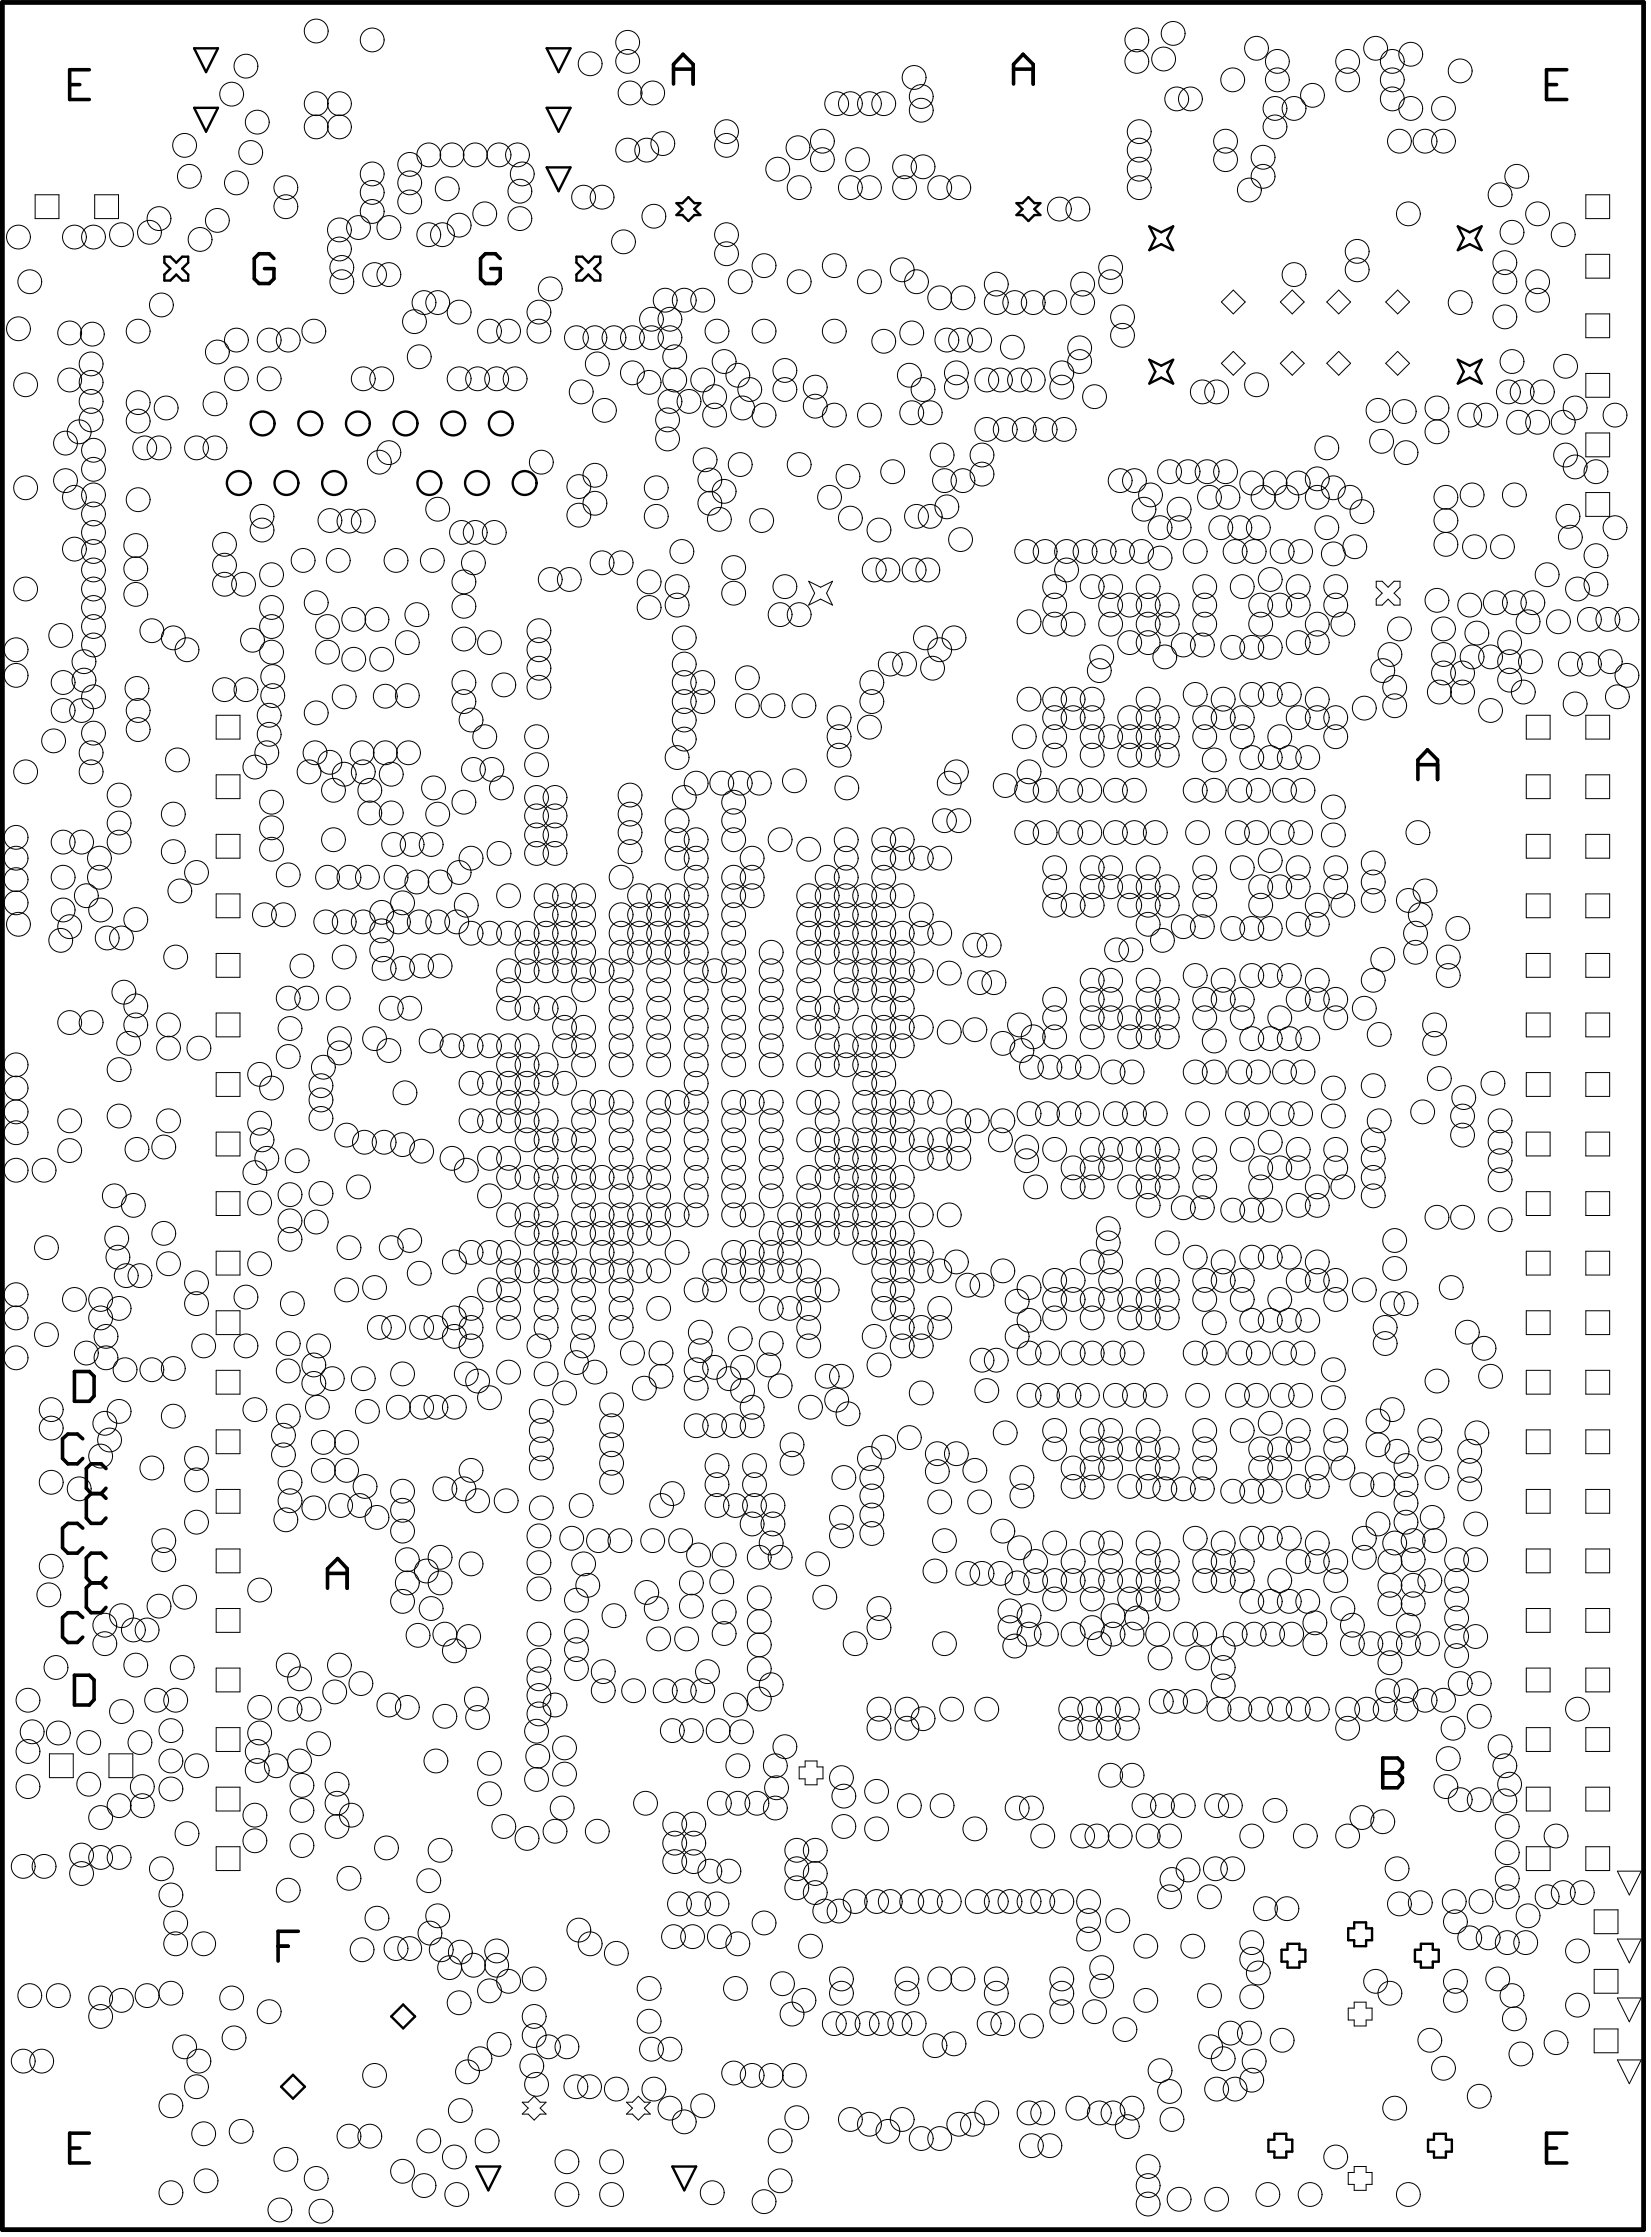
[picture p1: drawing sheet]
<svg xmlns="http://www.w3.org/2000/svg" width="117mm" height="159mm" viewBox="0 0 117 159" stroke-linecap="round" stroke-linejoin="round" font-family="sans-serif">
<path d="M.2 .2h116.4v158h-116.4z" fill="none" stroke="#000" stroke-width=".34"/>
<g fill="none" stroke="#000" stroke-width=".07">
<path d="M2.5 13.8h1.7v1.7h-1.7zM6.7 13.8h1.7v1.7h-1.7zM112.5 13.8h1.7v1.7h-1.7zM112.5 18h1.7v1.7h-1.7zM87.5 20.6l.8 .8-.8 .9-.9-.9zM87.5 24.9l.8 .9-.8 .8-.9-.8zM91.7 20.6l.8 .8-.8 .9-.9-.9zM91.7 24.9l.8 .9-.8 .8-.9-.8zM95 20.6l.8 .8-.8 .9-.9-.9zM95 24.9l.8 .9-.8 .8-.9-.8zM99.1 20.6l.9 .8-.9 .9-.8-.9zM99.1 24.9l.9 .9-.9 .8-.8-.8z"/>
<path d="M112.5 22.3h1.7v1.7h-1.7zM112.5 26.5h1.7v1.7h-1.7zM112.5 30.7h1.7v1.7h-1.7zM112.5 35h1.7v1.6h-1.7zM15.3 50.8h1.7v1.6h-1.7zM15.3 55h1.7v1.7h-1.7zM15.3 59.2h1.7v1.7h-1.7zM57.4 41.3l.8 .4 .9-.4-.5 .8 .5 .8-.9-.4-.8 .4 .4-.8zM97.6 41.3h.5l.4 .4 .4-.4h.4v.4l-.4 .4 .4 .4v.4h-.4l-.4-.4-.4 .4h-.5v-.4l.5-.4-.5-.4zM108.3 55h1.7v1.7h-1.7zM108.3 50.8h1.7v1.6h-1.7zM108.3 59.2h1.7v1.7h-1.7z"/>
<path d="M112.5 55h1.7v1.7h-1.7zM112.5 50.8h1.7v1.6h-1.7zM112.5 59.2h1.7v1.7h-1.7zM15.3 63.4h1.7v1.7h-1.7zM15.3 67.7h1.7v1.7h-1.7zM15.3 71.9h1.7v1.7h-1.7zM15.3 76.1h1.7v1.7h-1.7zM108.3 76.1h1.7v1.7h-1.7zM108.3 67.7h1.7v1.7h-1.7zM108.3 63.4h1.7v1.7h-1.7zM108.3 71.9h1.7v1.7h-1.7zM112.5 76.1h1.7v1.7h-1.7z"/>
<path d="M112.5 67.7h1.7v1.7h-1.7zM112.5 63.4h1.7v1.7h-1.7zM112.5 71.9h1.7v1.7h-1.7zM15.3 80.3h1.7v1.7h-1.7zM15.3 84.6h1.7v1.7h-1.7zM15.3 88.8h1.7v1.7h-1.7zM15.3 93h1.7v1.7h-1.7zM15.3 97.2h1.7v1.7h-1.7zM108.3 88.8h1.7v1.7h-1.7zM108.3 93h1.7v1.7h-1.7zM108.3 80.3h1.7v1.7h-1.7zM108.3 84.6h1.7v1.7h-1.7z"/>
<path d="M108.3 97.2h1.7v1.7h-1.7zM112.5 88.8h1.7v1.7h-1.7zM112.5 93h1.7v1.7h-1.7zM112.5 80.3h1.7v1.7h-1.7zM112.5 97.2h1.7v1.7h-1.7zM112.5 84.6h1.7v1.7h-1.7zM15.3 101.5h1.7v1.7h-1.7zM15.3 105.7h1.7v1.7h-1.7zM15.3 109.9h1.7v1.7h-1.7zM15.3 114.2h1.7v1.6h-1.7zM15.3 118.4h1.7v1.7h-1.7zM108.3 118.4h1.7v1.7h-1.7z"/>
<path d="M108.3 114.2h1.7v1.6h-1.7zM108.3 105.7h1.7v1.7h-1.7zM108.3 109.9h1.7v1.7h-1.7zM108.3 101.5h1.7v1.7h-1.7zM112.5 118.4h1.7v1.7h-1.7zM112.5 114.2h1.7v1.6h-1.7zM112.5 105.7h1.7v1.7h-1.7zM112.5 109.9h1.7v1.7h-1.7zM112.5 101.5h1.7v1.7h-1.7zM3.5 124.5h1.7v1.7h-1.7zM7.7 124.5h1.7v1.7h-1.7zM15.3 122.6h1.7v1.7h-1.7z"/>
<path d="M15.3 126.8h1.7v1.7h-1.7zM15.3 131.1h1.7v1.6h-1.7zM57.1 125h.9v.4h.4v.8h-.4v.5h-.9v-.5h-.4v-.8h.4zM108.3 131.1h1.7v1.6h-1.7zM108.3 122.6h1.7v1.7h-1.7zM108.3 126.8h1.7v1.7h-1.7zM112.5 131.1h1.7v1.6h-1.7zM112.5 122.6h1.7v1.7h-1.7zM112.5 126.8h1.7v1.7h-1.7zM113.1 135.5h1.7v1.7h-1.7zM113.1 139.8h1.7v1.7h-1.7zM114.7 137.6h1.7l-.8 1.7z"/>
<path d="M114.7 132.8h1.7l-.8 1.7zM37 149.2h.5l.4-.4 .4 .4h.4l-.4 .4 .4 .4h-.4l-.4 .5-.4-.5h-.5l.5-.4zM44.4 149.2h.5l.4-.4 .4 .4h.4l-.4 .4 .4 .4h-.4l-.4 .5-.4-.5h-.5l.5-.4zM96.1 142.1h.8v.4h.4v.9h-.4v.4h-.8v-.4h-.5v-.9h.5zM96.1 153.7h.8v.5h.4v.8h-.4v.4h-.8v-.4h-.5v-.8h.5zM113.1 144h1.7v1.7h-1.7zM114.7 141.8h1.7l-.8 1.7zM114.7 146.2h1.7l-.8 1.7z"/>
<circle cx="1.3" cy="16.8" r=".85"/>
<circle cx="2.1" cy="20" r=".85"/>
<circle cx="5.3" cy="16.8" r=".85"/>
<circle cx="6.6" cy="16.8" r=".85"/>
<circle cx="8.6" cy="16.7" r=".85"/>
<circle cx="10.6" cy="16.5" r=".85"/>
<circle cx="11.3" cy="15.5" r=".85"/>
<circle cx="13.1" cy="10.3" r=".85"/>
<circle cx="13.4" cy="12.5" r=".85"/>
<circle cx="14.2" cy="17" r=".85"/>
<circle cx="15.4" cy="15.6" r=".85"/>
<circle cx="16.4" cy="6.7" r=".85"/>
<circle cx="16.8" cy="13" r=".85"/>
<circle cx="17.4" cy="4.7" r=".85"/>
<circle cx="17.8" cy="10.8" r=".85"/>
<circle cx="18.2" cy="8.7" r=".85"/>
<circle cx="20.3" cy="13.3" r=".85"/>
<circle cx="20.3" cy="14.7" r=".85"/>
<circle cx="22.4" cy="7.4" r=".85"/>
<circle cx="22.4" cy="9" r=".85"/>
<circle cx="22.4" cy="2.2" r=".85"/>
<circle cx="24.1" cy="7.4" r=".85"/>
<circle cx="24.1" cy="17.7" r=".85"/>
<circle cx="24.1" cy="9" r=".85"/>
<circle cx="24.1" cy="16.3" r=".85"/>
<circle cx="24.2" cy="20" r=".85"/>
<circle cx="24.2" cy="19" r=".85"/>
<circle cx="25.4" cy="16.1" r=".85"/>
<circle cx="26.4" cy="13.7" r=".85"/>
<circle cx="26.4" cy="2.8" r=".85"/>
<circle cx="26.4" cy="12.3" r=".85"/>
<circle cx="26.4" cy="15" r=".85"/>
<circle cx="26.6" cy="19.5" r=".85"/>
<circle cx="27.6" cy="16.1" r=".85"/>
<circle cx="27.6" cy="19.5" r=".85"/>
<circle cx="29.1" cy="13" r=".85"/>
<circle cx="29.1" cy="11.7" r=".85"/>
<circle cx="29.1" cy="14.3" r=".85"/>
<circle cx="30.4" cy="16.7" r=".85"/>
<circle cx="30.4" cy="11" r=".85"/>
<circle cx="31.4" cy="16.7" r=".85"/>
<circle cx="31.7" cy="13.4" r=".85"/>
<circle cx="32.1" cy="11" r=".85"/>
<circle cx="32.6" cy="16" r=".85"/>
<circle cx="33.7" cy="11" r=".85"/>
<circle cx="34.4" cy="15.2" r=".85"/>
<circle cx="35.4" cy="11" r=".85"/>
<circle cx="36.7" cy="11" r=".85"/>
<circle cx="36.9" cy="13.6" r=".85"/>
<circle cx="36.9" cy="15.5" r=".85"/>
<circle cx="37" cy="12.3" r=".85"/>
<circle cx="41.4" cy="14" r=".85"/>
<circle cx="41.9" cy="4.5" r=".85"/>
<circle cx="42.7" cy="14" r=".85"/>
<circle cx="44.2" cy="17.2" r=".85"/>
<circle cx="44.5" cy="3" r=".85"/>
<circle cx="44.5" cy="4.4" r=".85"/>
<circle cx="44.5" cy="10.7" r=".85"/>
<circle cx="44.7" cy="6.6" r=".85"/>
<circle cx="45.9" cy="10.7" r=".85"/>
<circle cx="46.3" cy="6.6" r=".85"/>
<circle cx="46.4" cy="15.3" r=".85"/>
<circle cx="47" cy="10.2" r=".85"/>
<circle cx="51.5" cy="10.3" r=".85"/>
<circle cx="51.5" cy="16.7" r=".85"/>
<circle cx="51.5" cy="9.3" r=".85"/>
<circle cx="51.5" cy="18" r=".85"/>
<circle cx="52.5" cy="20" r=".85"/>
<circle cx="54.2" cy="18.9" r=".85"/>
<circle cx="55.2" cy="12" r=".85"/>
<circle cx="56.6" cy="10.5" r=".85"/>
<circle cx="56.7" cy="13.3" r=".85"/>
<circle cx="56.7" cy="20" r=".85"/>
<circle cx="58.3" cy="10" r=".85"/>
<circle cx="58.3" cy="11.3" r=".85"/>
<circle cx="59.2" cy="18.9" r=".85"/>
<circle cx="59.4" cy="7.4" r=".85"/>
<circle cx="60.3" cy="13.3" r=".85"/>
<circle cx="60.3" cy="7.4" r=".85"/>
<circle cx="60.8" cy="11.3" r=".85"/>
<circle cx="61.7" cy="13.3" r=".85"/>
<circle cx="61.7" cy="20" r=".85"/>
<circle cx="61.7" cy="7.4" r=".85"/>
<circle cx="62.7" cy="7.4" r=".85"/>
<circle cx="64" cy="19.1" r=".85"/>
<circle cx="64.2" cy="13.3" r=".85"/>
<circle cx="64.2" cy="11.8" r=".85"/>
<circle cx="64.8" cy="5.5" r=".85"/>
<circle cx="65" cy="20" r=".85"/>
<circle cx="65.4" cy="6.9" r=".85"/>
<circle cx="65.4" cy="7.8" r=".85"/>
<circle cx="65.5" cy="11.8" r=".85"/>
<circle cx="66.7" cy="13.3" r=".85"/>
<circle cx="68" cy="13.3" r=".85"/>
<circle cx="75.2" cy="14.8" r=".85"/>
<circle cx="76.5" cy="14.8" r=".85"/>
<circle cx="78.8" cy="20" r=".85"/>
<circle cx="78.8" cy="19" r=".85"/>
<circle cx="80.6" cy="2.8" r=".85"/>
<circle cx="80.6" cy="4.4" r=".85"/>
<circle cx="80.8" cy="9.3" r=".85"/>
<circle cx="80.8" cy="13.3" r=".85"/>
<circle cx="80.8" cy="12" r=".85"/>
<circle cx="80.8" cy="10.7" r=".85"/>
<circle cx="82.5" cy="4.2" r=".85"/>
<circle cx="83.2" cy="2.4" r=".85"/>
<circle cx="83.5" cy="7" r=".85"/>
<circle cx="84.4" cy="7" r=".85"/>
<circle cx="86.9" cy="10" r=".85"/>
<circle cx="86.9" cy="11.3" r=".85"/>
<circle cx="87.4" cy="5.7" r=".85"/>
<circle cx="88.6" cy="13.5" r=".85"/>
<circle cx="89.1" cy="3.4" r=".85"/>
<circle cx="89.6" cy="12.5" r=".85"/>
<circle cx="89.6" cy="11.2" r=".85"/>
<circle cx="90.4" cy="7.7" r=".85"/>
<circle cx="90.4" cy="9" r=".85"/>
<circle cx="90.6" cy="5.7" r=".85"/>
<circle cx="90.6" cy="4.4" r=".85"/>
<circle cx="91.8" cy="7.7" r=".85"/>
<circle cx="91.8" cy="19.5" r=".85"/>
<circle cx="93.1" cy="6.8" r=".85"/>
<circle cx="95.6" cy="5.7" r=".85"/>
<circle cx="95.6" cy="4.4" r=".85"/>
<circle cx="96.3" cy="17.8" r=".85"/>
<circle cx="96.3" cy="19.1" r=".85"/>
<circle cx="97.6" cy="3.4" r=".85"/>
<circle cx="98.8" cy="4.4" r=".85"/>
<circle cx="98.8" cy="5.7" r=".85"/>
<circle cx="98.8" cy="7" r=".85"/>
<circle cx="99.3" cy="10" r=".85"/>
<circle cx="99.9" cy="15.2" r=".85"/>
<circle cx="100.1" cy="3.8" r=".85"/>
<circle cx="100.1" cy="7.7" r=".85"/>
<circle cx="101.1" cy="10" r=".85"/>
<circle cx="102.4" cy="7.7" r=".85"/>
<circle cx="102.4" cy="10" r=".85"/>
<circle cx="103.6" cy="5" r=".85"/>
<circle cx="106.4" cy="13.8" r=".85"/>
<circle cx="106.8" cy="20" r=".85"/>
<circle cx="106.8" cy="18.6" r=".85"/>
<circle cx="107.3" cy="16.5" r=".85"/>
<circle cx="107.6" cy="12.5" r=".85"/>
<circle cx="109.1" cy="20" r=".85"/>
<circle cx="109.1" cy="15.2" r=".85"/>
<circle cx="110.9" cy="16.7" r=".85"/>
<circle cx="1.3" cy="23.3" r=".85"/>
<circle cx="1.8" cy="27.3" r=".85"/>
<circle cx="1.8" cy="34.6" r=".85"/>
<circle cx="4.6" cy="31.4" r=".85"/>
<circle cx="4.6" cy="34.1" r=".85"/>
<circle cx="4.9" cy="23.6" r=".85"/>
<circle cx="4.9" cy="27" r=".85"/>
<circle cx="5.3" cy="35.3" r=".85"/>
<circle cx="5.3" cy="39" r=".85"/>
<circle cx="5.6" cy="30.6" r=".85"/>
<circle cx="6.5" cy="27.1" r=".85"/>
<circle cx="6.5" cy="28.5" r=".85"/>
<circle cx="6.5" cy="29.8" r=".85"/>
<circle cx="6.5" cy="25.8" r=".85"/>
<circle cx="6.5" cy="23.7" r=".85"/>
<circle cx="6.6" cy="33.3" r=".85"/>
<circle cx="6.6" cy="36.5" r=".85"/>
<circle cx="6.6" cy="37.8" r=".85"/>
<circle cx="6.6" cy="39.1" r=".85"/>
<circle cx="6.6" cy="35.1" r=".85"/>
<circle cx="6.6" cy="32" r=".85"/>
<circle cx="9.6" cy="38.7" r=".85"/>
<circle cx="9.8" cy="29.9" r=".85"/>
<circle cx="9.8" cy="28.6" r=".85"/>
<circle cx="9.8" cy="35.5" r=".85"/>
<circle cx="9.8" cy="23.5" r=".85"/>
<circle cx="10.3" cy="31.8" r=".85"/>
<circle cx="11.3" cy="31.8" r=".85"/>
<circle cx="11.4" cy="21.6" r=".85"/>
<circle cx="11.8" cy="29" r=".85"/>
<circle cx="13.9" cy="31.8" r=".85"/>
<circle cx="15.3" cy="28.7" r=".85"/>
<circle cx="15.3" cy="31.8" r=".85"/>
<circle cx="15.4" cy="25" r=".85"/>
<circle cx="15.9" cy="38.6" r=".85"/>
<circle cx="16.8" cy="24.1" r=".85"/>
<circle cx="16.8" cy="26.9" r=".85"/>
<circle cx="18.6" cy="36.6" r=".85"/>
<circle cx="18.6" cy="37.6" r=".85"/>
<circle cx="19.1" cy="24.1" r=".85"/>
<circle cx="19.1" cy="26.9" r=".85"/>
<circle cx="20.4" cy="24.1" r=".85"/>
<circle cx="21.5" cy="39.8" r=".85"/>
<circle cx="22.3" cy="23.5" r=".85"/>
<circle cx="23.4" cy="36.9" r=".85"/>
<circle cx="24" cy="39.8" r=".85"/>
<circle cx="24.8" cy="37" r=".85"/>
<circle cx="25.8" cy="26.9" r=".85"/>
<circle cx="25.8" cy="37" r=".85"/>
<circle cx="26.9" cy="32.8" r=".85"/>
<circle cx="27.1" cy="26.9" r=".85"/>
<circle cx="27.6" cy="32.1" r=".85"/>
<circle cx="28.1" cy="39.8" r=".85"/>
<circle cx="29.4" cy="22.8" r=".85"/>
<circle cx="29.7" cy="25.3" r=".85"/>
<circle cx="30.1" cy="21.5" r=".85"/>
<circle cx="30.7" cy="39.8" r=".85"/>
<circle cx="31.1" cy="36.1" r=".85"/>
<circle cx="31.1" cy="21.5" r=".85"/>
<circle cx="32.6" cy="22.1" r=".85"/>
<circle cx="32.6" cy="26.9" r=".85"/>
<circle cx="32.7" cy="37.8" r=".85"/>
<circle cx="33.6" cy="39.9" r=".85"/>
<circle cx="33.7" cy="37.8" r=".85"/>
<circle cx="33.9" cy="26.9" r=".85"/>
<circle cx="34.7" cy="23.5" r=".85"/>
<circle cx="35.1" cy="37.8" r=".85"/>
<circle cx="35.2" cy="26.9" r=".85"/>
<circle cx="36.1" cy="23.5" r=".85"/>
<circle cx="36.5" cy="26.9" r=".85"/>
<circle cx="38.2" cy="22.1" r=".85"/>
<circle cx="38.2" cy="23.5" r=".85"/>
<circle cx="38.4" cy="32.8" r=".85"/>
<circle cx="39" cy="20.5" r=".85"/>
<circle cx="40.9" cy="24" r=".85"/>
<circle cx="41.1" cy="34.5" r=".85"/>
<circle cx="41.1" cy="36.6" r=".85"/>
<circle cx="41.2" cy="27.8" r=".85"/>
<circle cx="42.2" cy="24" r=".85"/>
<circle cx="42.2" cy="35.7" r=".85"/>
<circle cx="42.2" cy="33.7" r=".85"/>
<circle cx="42.4" cy="25.8" r=".85"/>
<circle cx="42.7" cy="39.9" r=".85"/>
<circle cx="42.9" cy="29.1" r=".85"/>
<circle cx="43.6" cy="24" r=".85"/>
<circle cx="44.1" cy="39.9" r=".85"/>
<circle cx="44.9" cy="24" r=".85"/>
<circle cx="44.9" cy="26.5" r=".85"/>
<circle cx="46" cy="27.1" r=".85"/>
<circle cx="46.2" cy="24" r=".85"/>
<circle cx="46.2" cy="22.7" r=".85"/>
<circle cx="46.6" cy="36.6" r=".85"/>
<circle cx="46.6" cy="34.6" r=".85"/>
<circle cx="47.2" cy="21.3" r=".85"/>
<circle cx="47.4" cy="29.8" r=".85"/>
<circle cx="47.4" cy="31.2" r=".85"/>
<circle cx="47.5" cy="24" r=".85"/>
<circle cx="47.5" cy="28.5" r=".85"/>
<circle cx="47.5" cy="22.7" r=".85"/>
<circle cx="47.9" cy="25.3" r=".85"/>
<circle cx="47.9" cy="27" r=".85"/>
<circle cx="48.4" cy="39.1" r=".85"/>
<circle cx="48.5" cy="21.3" r=".85"/>
<circle cx="48.9" cy="28.5" r=".85"/>
<circle cx="49.8" cy="21.3" r=".85"/>
<circle cx="49.8" cy="27" r=".85"/>
<circle cx="50" cy="32.6" r=".85"/>
<circle cx="50.4" cy="35.7" r=".85"/>
<circle cx="50.4" cy="34.1" r=".85"/>
<circle cx="50.7" cy="29.5" r=".85"/>
<circle cx="50.7" cy="28.1" r=".85"/>
<circle cx="50.9" cy="23.5" r=".85"/>
<circle cx="51" cy="36.9" r=".85"/>
<circle cx="51.4" cy="25.7" r=".85"/>
<circle cx="51.4" cy="34.9" r=".85"/>
<circle cx="52.3" cy="26.6" r=".85"/>
<circle cx="52.5" cy="33" r=".85"/>
<circle cx="52.7" cy="29" r=".85"/>
<circle cx="53.2" cy="27.6" r=".85"/>
<circle cx="54" cy="36.9" r=".85"/>
<circle cx="54.2" cy="29.5" r=".85"/>
<circle cx="54.2" cy="23.5" r=".85"/>
<circle cx="55.7" cy="26.3" r=".85"/>
<circle cx="55.7" cy="27.6" r=".85"/>
<circle cx="56.7" cy="33" r=".85"/>
<circle cx="57.8" cy="28.8" r=".85"/>
<circle cx="57.8" cy="27.5" r=".85"/>
<circle cx="58.8" cy="35.3" r=".85"/>
<circle cx="59.2" cy="29.5" r=".85"/>
<circle cx="59.2" cy="23.5" r=".85"/>
<circle cx="60.2" cy="33.8" r=".85"/>
<circle cx="60.3" cy="36.8" r=".85"/>
<circle cx="61.7" cy="29.5" r=".85"/>
<circle cx="62.4" cy="37.6" r=".85"/>
<circle cx="62.7" cy="24.2" r=".85"/>
<circle cx="63.3" cy="33.5" r=".85"/>
<circle cx="64.5" cy="26.6" r=".85"/>
<circle cx="64.7" cy="29.3" r=".85"/>
<circle cx="64.7" cy="23.6" r=".85"/>
<circle cx="65" cy="36.6" r=".85"/>
<circle cx="65.5" cy="27.6" r=".85"/>
<circle cx="66" cy="36.6" r=".85"/>
<circle cx="66" cy="29.3" r=".85"/>
<circle cx="66.7" cy="21.1" r=".85"/>
<circle cx="66.8" cy="32.3" r=".85"/>
<circle cx="67" cy="34.1" r=".85"/>
<circle cx="67.2" cy="24.1" r=".85"/>
<circle cx="67.2" cy="36" r=".85"/>
<circle cx="67.8" cy="26.5" r=".85"/>
<circle cx="67.8" cy="27.5" r=".85"/>
<circle cx="68.1" cy="24.1" r=".85"/>
<circle cx="68.1" cy="38.3" r=".85"/>
<circle cx="68.3" cy="34.1" r=".85"/>
<circle cx="68.3" cy="21.1" r=".85"/>
<circle cx="69.5" cy="24.1" r=".85"/>
<circle cx="69.7" cy="33.6" r=".85"/>
<circle cx="69.7" cy="32.3" r=".85"/>
<circle cx="70" cy="30.5" r=".85"/>
<circle cx="70" cy="27" r=".85"/>
<circle cx="70.7" cy="20.2" r=".85"/>
<circle cx="70.7" cy="21.5" r=".85"/>
<circle cx="71" cy="27" r=".85"/>
<circle cx="71.3" cy="30.5" r=".85"/>
<circle cx="71.8" cy="24.6" r=".85"/>
<circle cx="72" cy="21.5" r=".85"/>
<circle cx="72.3" cy="27" r=".85"/>
<circle cx="72.7" cy="30.5" r=".85"/>
<circle cx="72.8" cy="39.1" r=".85"/>
<circle cx="73.3" cy="21.5" r=".85"/>
<circle cx="73.3" cy="27" r=".85"/>
<circle cx="74.1" cy="30.5" r=".85"/>
<circle cx="74.1" cy="39.1" r=".85"/>
<circle cx="74.8" cy="21.5" r=".85"/>
<circle cx="75.3" cy="26.5" r=".85"/>
<circle cx="75.3" cy="27.5" r=".85"/>
<circle cx="75.5" cy="30.5" r=".85"/>
<circle cx="75.7" cy="39.1" r=".85"/>
<circle cx="76.6" cy="24.7" r=".85"/>
<circle cx="76.6" cy="25.7" r=".85"/>
<circle cx="76.8" cy="20.2" r=".85"/>
<circle cx="76.8" cy="21.5" r=".85"/>
<circle cx="77" cy="39.1" r=".85"/>
<circle cx="77.6" cy="28.1" r=".85"/>
<circle cx="78.3" cy="39.1" r=".85"/>
<circle cx="79.5" cy="34.1" r=".85"/>
<circle cx="79.6" cy="22.5" r=".85"/>
<circle cx="79.6" cy="39.1" r=".85"/>
<circle cx="79.6" cy="23.8" r=".85"/>
<circle cx="80.5" cy="34.1" r=".85"/>
<circle cx="81" cy="39.1" r=".85"/>
<circle cx="81.2" cy="36.1" r=".85"/>
<circle cx="81.6" cy="35.1" r=".85"/>
<circle cx="82.3" cy="39.6" r=".85"/>
<circle cx="82.3" cy="37.4" r=".85"/>
<circle cx="83" cy="33.5" r=".85"/>
<circle cx="83.6" cy="36.1" r=".85"/>
<circle cx="83.6" cy="37.4" r=".85"/>
<circle cx="84.3" cy="33.5" r=".85"/>
<circle cx="84.8" cy="39.1" r=".85"/>
<circle cx="85.3" cy="27.8" r=".85"/>
<circle cx="85.6" cy="33.5" r=".85"/>
<circle cx="85.8" cy="35.3" r=".85"/>
<circle cx="86.3" cy="27.8" r=".85"/>
<circle cx="86.6" cy="37.4" r=".85"/>
<circle cx="86.9" cy="33.5" r=".85"/>
<circle cx="87.1" cy="35.3" r=".85"/>
<circle cx="87.6" cy="39.1" r=".85"/>
<circle cx="88" cy="37.4" r=".85"/>
<circle cx="88.8" cy="34.3" r=".85"/>
<circle cx="89" cy="39.1" r=".85"/>
<circle cx="89.1" cy="27.3" r=".85"/>
<circle cx="89.3" cy="37.4" r=".85"/>
<circle cx="89.6" cy="35.3" r=".85"/>
<circle cx="90.4" cy="34.3" r=".85"/>
<circle cx="91" cy="39.1" r=".85"/>
<circle cx="91.3" cy="35.3" r=".85"/>
<circle cx="92.1" cy="34.3" r=".85"/>
<circle cx="92.3" cy="39.1" r=".85"/>
<circle cx="93.4" cy="35.3" r=".85"/>
<circle cx="93.4" cy="34" r=".85"/>
<circle cx="94.1" cy="31.8" r=".85"/>
<circle cx="94.1" cy="37.4" r=".85"/>
<circle cx="94.6" cy="34.6" r=".85"/>
<circle cx="94.6" cy="39.3" r=".85"/>
<circle cx="95.8" cy="35.3" r=".85"/>
<circle cx="96.1" cy="38.8" r=".85"/>
<circle cx="96.6" cy="36.3" r=".85"/>
<circle cx="97.8" cy="29.1" r=".85"/>
<circle cx="98" cy="31.3" r=".85"/>
<circle cx="99.6" cy="29.2" r=".85"/>
<circle cx="99.7" cy="32.1" r=".85"/>
<circle cx="101.9" cy="29" r=".85"/>
<circle cx="101.9" cy="30.6" r=".85"/>
<circle cx="102.6" cy="36.9" r=".85"/>
<circle cx="102.6" cy="38.6" r=".85"/>
<circle cx="102.6" cy="35.3" r=".85"/>
<circle cx="103.6" cy="21.5" r=".85"/>
<circle cx="104.3" cy="29.5" r=".85"/>
<circle cx="104.4" cy="35.1" r=".85"/>
<circle cx="104.6" cy="38.8" r=".85"/>
<circle cx="105.4" cy="29.5" r=".85"/>
<circle cx="106.6" cy="38.8" r=".85"/>
<circle cx="106.8" cy="22.5" r=".85"/>
<circle cx="107" cy="27.8" r=".85"/>
<circle cx="107.3" cy="25.7" r=".85"/>
<circle cx="107.4" cy="35.1" r=".85"/>
<circle cx="107.7" cy="30" r=".85"/>
<circle cx="108" cy="27.8" r=".85"/>
<circle cx="109.1" cy="30" r=".85"/>
<circle cx="109.1" cy="21.3" r=".85"/>
<circle cx="109.4" cy="27.8" r=".85"/>
<circle cx="110.9" cy="30" r=".85"/>
<circle cx="111.1" cy="26" r=".85"/>
<circle cx="111.1" cy="32.3" r=".85"/>
<circle cx="111.2" cy="36.6" r=".85"/>
<circle cx="111.4" cy="38.1" r=".85"/>
<circle cx="111.7" cy="33.1" r=".85"/>
<circle cx="111.7" cy="29" r=".85"/>
<circle cx="113.2" cy="33.5" r=".85"/>
<circle cx="113.2" cy="39.4" r=".85"/>
<circle cx="114.6" cy="29.5" r=".85"/>
<circle cx="114.6" cy="37.4" r=".85"/>
<circle cx="1.1" cy="46.1" r=".85"/>
<circle cx="1.1" cy="59.4" r=".85"/>
<circle cx="1.1" cy="47.9" r=".85"/>
<circle cx="1.8" cy="54.8" r=".85"/>
<circle cx="1.8" cy="41.8" r=".85"/>
<circle cx="3.8" cy="52.6" r=".85"/>
<circle cx="4.3" cy="45.1" r=".85"/>
<circle cx="4.5" cy="48.4" r=".85"/>
<circle cx="4.5" cy="50.4" r=".85"/>
<circle cx="4.5" cy="59.8" r=".85"/>
<circle cx="5.8" cy="50.4" r=".85"/>
<circle cx="5.8" cy="59.8" r=".85"/>
<circle cx="6" cy="48.3" r=".85"/>
<circle cx="6" cy="47" r=".85"/>
<circle cx="6.5" cy="54.8" r=".85"/>
<circle cx="6.5" cy="53.4" r=".85"/>
<circle cx="6.6" cy="49.4" r=".85"/>
<circle cx="6.6" cy="40.4" r=".85"/>
<circle cx="6.6" cy="43.1" r=".85"/>
<circle cx="6.6" cy="52" r=".85"/>
<circle cx="6.6" cy="44.5" r=".85"/>
<circle cx="6.6" cy="41.8" r=".85"/>
<circle cx="6.6" cy="45.8" r=".85"/>
<circle cx="8.4" cy="58.4" r=".85"/>
<circle cx="8.4" cy="59.8" r=".85"/>
<circle cx="8.4" cy="56.4" r=".85"/>
<circle cx="9.6" cy="40.4" r=".85"/>
<circle cx="9.6" cy="42.2" r=".85"/>
<circle cx="9.7" cy="48.9" r=".85"/>
<circle cx="9.8" cy="50.4" r=".85"/>
<circle cx="9.8" cy="51.8" r=".85"/>
<circle cx="10.8" cy="44.8" r=".85"/>
<circle cx="12.3" cy="45.3" r=".85"/>
<circle cx="12.3" cy="57.8" r=".85"/>
<circle cx="12.6" cy="53.9" r=".85"/>
<circle cx="13.3" cy="46.1" r=".85"/>
<circle cx="15.9" cy="40.1" r=".85"/>
<circle cx="15.9" cy="48.9" r=".85"/>
<circle cx="15.9" cy="41.5" r=".85"/>
<circle cx="17.3" cy="41.5" r=".85"/>
<circle cx="17.4" cy="48.9" r=".85"/>
<circle cx="17.9" cy="45.4" r=".85"/>
<circle cx="18.1" cy="54.4" r=".85"/>
<circle cx="18.9" cy="53.4" r=".85"/>
<circle cx="19.1" cy="50.8" r=".85"/>
<circle cx="19.1" cy="52.1" r=".85"/>
<circle cx="19.3" cy="40.8" r=".85"/>
<circle cx="19.3" cy="58.7" r=".85"/>
<circle cx="19.3" cy="46.3" r=".85"/>
<circle cx="19.3" cy="56.9" r=".85"/>
<circle cx="19.3" cy="43.1" r=".85"/>
<circle cx="19.3" cy="44.5" r=".85"/>
<circle cx="19.3" cy="49.4" r=".85"/>
<circle cx="19.3" cy="48" r=".85"/>
<circle cx="21.9" cy="54.8" r=".85"/>
<circle cx="22.3" cy="53.4" r=".85"/>
<circle cx="22.4" cy="50.6" r=".85"/>
<circle cx="22.4" cy="42.8" r=".85"/>
<circle cx="23.2" cy="46.3" r=".85"/>
<circle cx="23.2" cy="44.5" r=".85"/>
<circle cx="23.4" cy="54.1" r=".85"/>
<circle cx="23.7" cy="56.1" r=".85"/>
<circle cx="23.7" cy="59.6" r=".85"/>
<circle cx="24.4" cy="49.4" r=".85"/>
<circle cx="24.4" cy="54.9" r=".85"/>
<circle cx="25.1" cy="44" r=".85"/>
<circle cx="25.1" cy="46.8" r=".85"/>
<circle cx="25.7" cy="53.4" r=".85"/>
<circle cx="25.8" cy="54.8" r=".85"/>
<circle cx="26.2" cy="57.7" r=".85"/>
<circle cx="26.2" cy="56.1" r=".85"/>
<circle cx="26.7" cy="44" r=".85"/>
<circle cx="27.1" cy="46.8" r=".85"/>
<circle cx="27.3" cy="49.4" r=".85"/>
<circle cx="27.3" cy="53.4" r=".85"/>
<circle cx="27.8" cy="57.7" r=".85"/>
<circle cx="27.8" cy="54.9" r=".85"/>
<circle cx="27.9" cy="59.9" r=".85"/>
<circle cx="28.9" cy="49.4" r=".85"/>
<circle cx="28.9" cy="45.6" r=".85"/>
<circle cx="29" cy="53.4" r=".85"/>
<circle cx="29.2" cy="59.9" r=".85"/>
<circle cx="29.6" cy="43.6" r=".85"/>
<circle cx="30.6" cy="59.9" r=".85"/>
<circle cx="30.8" cy="55.9" r=".85"/>
<circle cx="31.1" cy="57.8" r=".85"/>
<circle cx="32.9" cy="48.4" r=".85"/>
<circle cx="32.9" cy="43" r=".85"/>
<circle cx="32.9" cy="56.9" r=".85"/>
<circle cx="32.9" cy="49.8" r=".85"/>
<circle cx="32.9" cy="41.3" r=".85"/>
<circle cx="32.9" cy="45.4" r=".85"/>
<circle cx="33.4" cy="51.1" r=".85"/>
<circle cx="33.6" cy="54.6" r=".85"/>
<circle cx="34.4" cy="52.3" r=".85"/>
<circle cx="34.7" cy="45.6" r=".85"/>
<circle cx="34.9" cy="54.6" r=".85"/>
<circle cx="35.6" cy="55.9" r=".85"/>
<circle cx="35.7" cy="48.6" r=".85"/>
<circle cx="38.1" cy="57.9" r=".85"/>
<circle cx="38.1" cy="52.3" r=".85"/>
<circle cx="38.1" cy="54.3" r=".85"/>
<circle cx="38.1" cy="56.6" r=".85"/>
<circle cx="38.1" cy="59.3" r=".85"/>
<circle cx="38.2" cy="47.4" r=".85"/>
<circle cx="38.2" cy="46.1" r=".85"/>
<circle cx="38.2" cy="48.8" r=".85"/>
<circle cx="38.2" cy="44.8" r=".85"/>
<circle cx="39" cy="41.1" r=".85"/>
<circle cx="39.4" cy="57.9" r=".85"/>
<circle cx="39.4" cy="59.3" r=".85"/>
<circle cx="39.4" cy="56.6" r=".85"/>
<circle cx="40.4" cy="41.1" r=".85"/>
<circle cx="44.7" cy="57.8" r=".85"/>
<circle cx="44.7" cy="56.4" r=".85"/>
<circle cx="44.7" cy="59.1" r=".85"/>
<circle cx="46" cy="43.1" r=".85"/>
<circle cx="46" cy="41.3" r=".85"/>
<circle cx="48" cy="58.2" r=".85"/>
<circle cx="48" cy="53.8" r=".85"/>
<circle cx="48" cy="41.6" r=".85"/>
<circle cx="48" cy="42.9" r=".85"/>
<circle cx="48" cy="59.6" r=".85"/>
<circle cx="48.5" cy="48.4" r=".85"/>
<circle cx="48.5" cy="47.1" r=".85"/>
<circle cx="48.5" cy="45.3" r=".85"/>
<circle cx="48.5" cy="49.8" r=".85"/>
<circle cx="48.5" cy="51.1" r=".85"/>
<circle cx="48.5" cy="56.6" r=".85"/>
<circle cx="48.5" cy="52.4" r=".85"/>
<circle cx="49.4" cy="55.6" r=".85"/>
<circle cx="49.4" cy="59.6" r=".85"/>
<circle cx="49.8" cy="48.4" r=".85"/>
<circle cx="49.8" cy="49.8" r=".85"/>
<circle cx="51.2" cy="55.6" r=".85"/>
<circle cx="52" cy="42.1" r=".85"/>
<circle cx="52" cy="58.2" r=".85"/>
<circle cx="52" cy="56.9" r=".85"/>
<circle cx="52" cy="40.3" r=".85"/>
<circle cx="52" cy="59.6" r=".85"/>
<circle cx="52.5" cy="55.6" r=".85"/>
<circle cx="53" cy="48.1" r=".85"/>
<circle cx="53" cy="50.1" r=".85"/>
<circle cx="53.9" cy="55.6" r=".85"/>
<circle cx="54.8" cy="50.1" r=".85"/>
<circle cx="55.3" cy="43.6" r=".85"/>
<circle cx="55.3" cy="59.6" r=".85"/>
<circle cx="55.7" cy="41.6" r=".85"/>
<circle cx="56.4" cy="55.4" r=".85"/>
<circle cx="56.7" cy="43.6" r=".85"/>
<circle cx="57" cy="50.1" r=".85"/>
<circle cx="59.5" cy="53.6" r=".85"/>
<circle cx="59.5" cy="50.9" r=".85"/>
<circle cx="59.5" cy="52.3" r=".85"/>
<circle cx="60" cy="59.6" r=".85"/>
<circle cx="60.1" cy="55.9" r=".85"/>
<circle cx="61.7" cy="51.6" r=".85"/>
<circle cx="61.8" cy="48.4" r=".85"/>
<circle cx="61.8" cy="49.8" r=".85"/>
<circle cx="62" cy="40.4" r=".85"/>
<circle cx="62.7" cy="59.6" r=".85"/>
<circle cx="63" cy="40.4" r=".85"/>
<circle cx="63.2" cy="47.1" r=".85"/>
<circle cx="64" cy="59.6" r=".85"/>
<circle cx="64.2" cy="47.1" r=".85"/>
<circle cx="64.8" cy="40.4" r=".85"/>
<circle cx="65.6" cy="45.3" r=".85"/>
<circle cx="65.8" cy="40.4" r=".85"/>
<circle cx="66.2" cy="47.4" r=".85"/>
<circle cx="66.7" cy="46.1" r=".85"/>
<circle cx="67" cy="58.2" r=".85"/>
<circle cx="67.3" cy="55.6" r=".85"/>
<circle cx="67.7" cy="45.3" r=".85"/>
<circle cx="67.8" cy="54.8" r=".85"/>
<circle cx="68" cy="58.2" r=".85"/>
<circle cx="71.3" cy="55.7" r=".85"/>
<circle cx="72.7" cy="52.3" r=".85"/>
<circle cx="72.8" cy="56.1" r=".85"/>
<circle cx="72.8" cy="59.1" r=".85"/>
<circle cx="73" cy="54.8" r=".85"/>
<circle cx="73" cy="44.1" r=".85"/>
<circle cx="73" cy="49.6" r=".85"/>
<circle cx="74.1" cy="56.1" r=".85"/>
<circle cx="74.1" cy="59.1" r=".85"/>
<circle cx="74.8" cy="50.9" r=".85"/>
<circle cx="74.8" cy="49.6" r=".85"/>
<circle cx="74.8" cy="53.6" r=".85"/>
<circle cx="74.8" cy="41.6" r=".85"/>
<circle cx="74.8" cy="42.9" r=".85"/>
<circle cx="74.8" cy="52.3" r=".85"/>
<circle cx="74.8" cy="44.3" r=".85"/>
<circle cx="75.7" cy="40.4" r=".85"/>
<circle cx="76" cy="56.1" r=".85"/>
<circle cx="76" cy="59.1" r=".85"/>
<circle cx="76.1" cy="50.9" r=".85"/>
<circle cx="76.1" cy="49.6" r=".85"/>
<circle cx="76.1" cy="44.3" r=".85"/>
<circle cx="77.3" cy="56.1" r=".85"/>
<circle cx="77.3" cy="59.1" r=".85"/>
<circle cx="77.5" cy="53.6" r=".85"/>
<circle cx="77.5" cy="49.6" r=".85"/>
<circle cx="77.5" cy="50.9" r=".85"/>
<circle cx="77.5" cy="41.6" r=".85"/>
<circle cx="77.5" cy="52.3" r=".85"/>
<circle cx="78" cy="47.6" r=".85"/>
<circle cx="78.2" cy="46.6" r=".85"/>
<circle cx="78.8" cy="41.6" r=".85"/>
<circle cx="78.8" cy="42.9" r=".85"/>
<circle cx="78.8" cy="52.3" r=".85"/>
<circle cx="78.8" cy="44.3" r=".85"/>
<circle cx="79.1" cy="56.1" r=".85"/>
<circle cx="79.1" cy="59.1" r=".85"/>
<circle cx="80.1" cy="50.9" r=".85"/>
<circle cx="80.1" cy="53.6" r=".85"/>
<circle cx="80.1" cy="52.3" r=".85"/>
<circle cx="80.1" cy="45.6" r=".85"/>
<circle cx="80.1" cy="42.9" r=".85"/>
<circle cx="80.5" cy="56.1" r=".85"/>
<circle cx="80.5" cy="59.1" r=".85"/>
<circle cx="81.4" cy="53.6" r=".85"/>
<circle cx="81.4" cy="50.9" r=".85"/>
<circle cx="81.4" cy="49.6" r=".85"/>
<circle cx="81.4" cy="41.6" r=".85"/>
<circle cx="81.4" cy="52.3" r=".85"/>
<circle cx="81.4" cy="45.6" r=".85"/>
<circle cx="81.4" cy="42.9" r=".85"/>
<circle cx="81.4" cy="44.3" r=".85"/>
<circle cx="82" cy="59.1" r=".85"/>
<circle cx="82.6" cy="46.6" r=".85"/>
<circle cx="82.8" cy="50.9" r=".85"/>
<circle cx="82.8" cy="53.6" r=".85"/>
<circle cx="82.8" cy="52.3" r=".85"/>
<circle cx="82.8" cy="42.9" r=".85"/>
<circle cx="82.8" cy="44.3" r=".85"/>
<circle cx="83.9" cy="45.8" r=".85"/>
<circle cx="84.8" cy="56.1" r=".85"/>
<circle cx="84.8" cy="49.3" r=".85"/>
<circle cx="85" cy="59.1" r=".85"/>
<circle cx="85.3" cy="45.8" r=".85"/>
<circle cx="85.5" cy="50.9" r=".85"/>
<circle cx="85.5" cy="41.6" r=".85"/>
<circle cx="85.5" cy="42.9" r=".85"/>
<circle cx="85.5" cy="52.3" r=".85"/>
<circle cx="85.5" cy="44.3" r=".85"/>
<circle cx="86.1" cy="56.1" r=".85"/>
<circle cx="86.1" cy="53.9" r=".85"/>
<circle cx="86.8" cy="49.6" r=".85"/>
<circle cx="86.8" cy="50.9" r=".85"/>
<circle cx="87.4" cy="45.9" r=".85"/>
<circle cx="87.8" cy="59.1" r=".85"/>
<circle cx="88" cy="56.1" r=".85"/>
<circle cx="88.1" cy="50.9" r=".85"/>
<circle cx="88.1" cy="41.6" r=".85"/>
<circle cx="88.1" cy="52.3" r=".85"/>
<circle cx="88.8" cy="53.8" r=".85"/>
<circle cx="88.8" cy="45.9" r=".85"/>
<circle cx="88.8" cy="49.3" r=".85"/>
<circle cx="89.1" cy="59.1" r=".85"/>
<circle cx="89.3" cy="56.1" r=".85"/>
<circle cx="89.4" cy="42.9" r=".85"/>
<circle cx="89.4" cy="44.3" r=".85"/>
<circle cx="90.1" cy="53.8" r=".85"/>
<circle cx="90.1" cy="45.9" r=".85"/>
<circle cx="90.1" cy="49.3" r=".85"/>
<circle cx="90.1" cy="41.1" r=".85"/>
<circle cx="90.8" cy="42.9" r=".85"/>
<circle cx="90.8" cy="52.3" r=".85"/>
<circle cx="91" cy="59.1" r=".85"/>
<circle cx="91.1" cy="56.1" r=".85"/>
<circle cx="91.5" cy="53.8" r=".85"/>
<circle cx="91.5" cy="49.3" r=".85"/>
<circle cx="92.1" cy="50.9" r=".85"/>
<circle cx="92.1" cy="41.6" r=".85"/>
<circle cx="92.1" cy="45.6" r=".85"/>
<circle cx="92.1" cy="42.9" r=".85"/>
<circle cx="92.3" cy="59.1" r=".85"/>
<circle cx="92.4" cy="56.1" r=".85"/>
<circle cx="92.8" cy="53.8" r=".85"/>
<circle cx="93.4" cy="49.6" r=".85"/>
<circle cx="93.4" cy="50.9" r=".85"/>
<circle cx="93.4" cy="45.6" r=".85"/>
<circle cx="93.4" cy="44.3" r=".85"/>
<circle cx="94.6" cy="57.3" r=".85"/>
<circle cx="94.6" cy="59.3" r=".85"/>
<circle cx="94.8" cy="50.9" r=".85"/>
<circle cx="94.8" cy="41.6" r=".85"/>
<circle cx="94.8" cy="52.3" r=".85"/>
<circle cx="94.8" cy="42.9" r=".85"/>
<circle cx="95.3" cy="44.3" r=".85"/>
<circle cx="96.8" cy="50.3" r=".85"/>
<circle cx="98.1" cy="47.6" r=".85"/>
<circle cx="98.6" cy="46.4" r=".85"/>
<circle cx="98.9" cy="48.8" r=".85"/>
<circle cx="98.9" cy="50.1" r=".85"/>
<circle cx="99.3" cy="44.6" r=".85"/>
<circle cx="100.6" cy="59.1" r=".85"/>
<circle cx="101.9" cy="42.6" r=".85"/>
<circle cx="102.1" cy="49.1" r=".85"/>
<circle cx="102.4" cy="47.8" r=".85"/>
<circle cx="102.4" cy="46.4" r=".85"/>
<circle cx="102.4" cy="44.6" r=".85"/>
<circle cx="103.8" cy="47.8" r=".85"/>
<circle cx="103.8" cy="49.1" r=".85"/>
<circle cx="104.3" cy="42.9" r=".85"/>
<circle cx="104.4" cy="46.6" r=".85"/>
<circle cx="104.8" cy="44.9" r=".85"/>
<circle cx="105.7" cy="46.6" r=".85"/>
<circle cx="105.7" cy="50.4" r=".85"/>
<circle cx="106.1" cy="42.8" r=".85"/>
<circle cx="107.1" cy="48.3" r=".85"/>
<circle cx="107.1" cy="45.6" r=".85"/>
<circle cx="107.1" cy="47" r=".85"/>
<circle cx="107.4" cy="42.8" r=".85"/>
<circle cx="108.1" cy="49.1" r=".85"/>
<circle cx="108.4" cy="44.1" r=".85"/>
<circle cx="108.6" cy="47" r=".85"/>
<circle cx="108.7" cy="42.8" r=".85"/>
<circle cx="109.8" cy="40.8" r=".85"/>
<circle cx="110.6" cy="44.1" r=".85"/>
<circle cx="111.4" cy="47.1" r=".85"/>
<circle cx="111.7" cy="50" r=".85"/>
<circle cx="111.9" cy="41.8" r=".85"/>
<circle cx="112.8" cy="44" r=".85"/>
<circle cx="112.8" cy="47.1" r=".85"/>
<circle cx="113.2" cy="41.5" r=".85"/>
<circle cx="114.1" cy="44" r=".85"/>
<circle cx="114.2" cy="47" r=".85"/>
<circle cx="114.7" cy="49.4" r=".85"/>
<circle cx="115.4" cy="44" r=".85"/>
<circle cx="115.4" cy="47.9" r=".85"/>
<circle cx="1.1" cy="75.6" r=".85"/>
<circle cx="1.1" cy="78.9" r=".85"/>
<circle cx="1.1" cy="64.1" r=".85"/>
<circle cx="1.1" cy="62.4" r=".85"/>
<circle cx="1.1" cy="60.9" r=".85"/>
<circle cx="1.1" cy="77.2" r=".85"/>
<circle cx="1.3" cy="65.6" r=".85"/>
<circle cx="4.3" cy="66.7" r=".85"/>
<circle cx="4.5" cy="64.6" r=".85"/>
<circle cx="4.5" cy="62.3" r=".85"/>
<circle cx="4.9" cy="72.6" r=".85"/>
<circle cx="4.9" cy="65.8" r=".85"/>
<circle cx="4.9" cy="79.5" r=".85"/>
<circle cx="6.1" cy="63.6" r=".85"/>
<circle cx="6.5" cy="72.6" r=".85"/>
<circle cx="7.1" cy="60.9" r=".85"/>
<circle cx="7.1" cy="62.3" r=".85"/>
<circle cx="7.1" cy="64.6" r=".85"/>
<circle cx="7.6" cy="66.6" r=".85"/>
<circle cx="8.4" cy="79.2" r=".85"/>
<circle cx="8.4" cy="75.9" r=".85"/>
<circle cx="8.6" cy="66.6" r=".85"/>
<circle cx="8.8" cy="70.4" r=".85"/>
<circle cx="9.1" cy="74" r=".85"/>
<circle cx="9.6" cy="65.3" r=".85"/>
<circle cx="9.6" cy="71.4" r=".85"/>
<circle cx="9.6" cy="72.7" r=".85"/>
<circle cx="12" cy="74.4" r=".85"/>
<circle cx="12" cy="79.5" r=".85"/>
<circle cx="12" cy="72.7" r=".85"/>
<circle cx="12.3" cy="60.4" r=".85"/>
<circle cx="12.5" cy="67.9" r=".85"/>
<circle cx="12.8" cy="63.2" r=".85"/>
<circle cx="13.9" cy="61.9" r=".85"/>
<circle cx="14.1" cy="74.4" r=".85"/>
<circle cx="18.4" cy="79.7" r=".85"/>
<circle cx="18.4" cy="76.2" r=".85"/>
<circle cx="18.8" cy="64.9" r=".85"/>
<circle cx="19.3" cy="60.3" r=".85"/>
<circle cx="19.3" cy="77.2" r=".85"/>
<circle cx="20.1" cy="64.9" r=".85"/>
<circle cx="20.4" cy="62.1" r=".85"/>
<circle cx="20.4" cy="70.8" r=".85"/>
<circle cx="20.4" cy="75" r=".85"/>
<circle cx="20.6" cy="73" r=".85"/>
<circle cx="21.4" cy="68.6" r=".85"/>
<circle cx="21.8" cy="70.8" r=".85"/>
<circle cx="22.8" cy="78.1" r=".85"/>
<circle cx="22.8" cy="79.4" r=".85"/>
<circle cx="22.8" cy="77" r=".85"/>
<circle cx="22.9" cy="75.7" r=".85"/>
<circle cx="23.1" cy="65.4" r=".85"/>
<circle cx="23.2" cy="62.3" r=".85"/>
<circle cx="24" cy="70.8" r=".85"/>
<circle cx="24.1" cy="73.7" r=".85"/>
<circle cx="24.1" cy="74.7" r=".85"/>
<circle cx="24.4" cy="67.9" r=".85"/>
<circle cx="24.4" cy="65.4" r=".85"/>
<circle cx="24.8" cy="62.3" r=".85"/>
<circle cx="25.8" cy="65.4" r=".85"/>
<circle cx="26.1" cy="62.3" r=".85"/>
<circle cx="26.6" cy="73.7" r=".85"/>
<circle cx="27.1" cy="66.1" r=".85"/>
<circle cx="27.1" cy="67.4" r=".85"/>
<circle cx="27.1" cy="64.7" r=".85"/>
<circle cx="27.2" cy="68.7" r=".85"/>
<circle cx="27.6" cy="74.6" r=".85"/>
<circle cx="27.8" cy="71.6" r=".85"/>
<circle cx="28.1" cy="62.3" r=".85"/>
<circle cx="28.3" cy="65.4" r=".85"/>
<circle cx="28.6" cy="68.7" r=".85"/>
<circle cx="28.6" cy="64.1" r=".85"/>
<circle cx="28.7" cy="77.6" r=".85"/>
<circle cx="29.1" cy="71.6" r=".85"/>
<circle cx="29.6" cy="62.6" r=".85"/>
<circle cx="29.7" cy="65.4" r=".85"/>
<circle cx="29.9" cy="68.6" r=".85"/>
<circle cx="30.6" cy="73.9" r=".85"/>
<circle cx="31.1" cy="65.4" r=".85"/>
<circle cx="31.2" cy="68.6" r=".85"/>
<circle cx="31.2" cy="62.6" r=".85"/>
<circle cx="32.1" cy="74.2" r=".85"/>
<circle cx="32.4" cy="65.4" r=".85"/>
<circle cx="32.6" cy="61.9" r=".85"/>
<circle cx="33.1" cy="64.2" r=".85"/>
<circle cx="33.4" cy="66.2" r=".85"/>
<circle cx="33.4" cy="76.9" r=".85"/>
<circle cx="33.4" cy="74.2" r=".85"/>
<circle cx="33.4" cy="60.9" r=".85"/>
<circle cx="33.4" cy="79.5" r=".85"/>
<circle cx="34.7" cy="66.2" r=".85"/>
<circle cx="34.7" cy="76.9" r=".85"/>
<circle cx="34.7" cy="74.2" r=".85"/>
<circle cx="34.7" cy="79.5" r=".85"/>
<circle cx="35.4" cy="60.6" r=".85"/>
<circle cx="36.1" cy="66.2" r=".85"/>
<circle cx="36.1" cy="75.6" r=".85"/>
<circle cx="36.1" cy="76.9" r=".85"/>
<circle cx="36.1" cy="78.2" r=".85"/>
<circle cx="36.1" cy="68.9" r=".85"/>
<circle cx="36.1" cy="71.6" r=".85"/>
<circle cx="36.1" cy="74.2" r=".85"/>
<circle cx="36.1" cy="63.6" r=".85"/>
<circle cx="36.1" cy="70.2" r=".85"/>
<circle cx="36.1" cy="79.5" r=".85"/>
<circle cx="37.4" cy="66.2" r=".85"/>
<circle cx="37.4" cy="75.6" r=".85"/>
<circle cx="37.4" cy="76.9" r=".85"/>
<circle cx="37.4" cy="68.9" r=".85"/>
<circle cx="37.4" cy="78.2" r=".85"/>
<circle cx="37.4" cy="71.6" r=".85"/>
<circle cx="37.4" cy="67.6" r=".85"/>
<circle cx="37.4" cy="74.2" r=".85"/>
<circle cx="37.4" cy="79.5" r=".85"/>
<circle cx="38.1" cy="60.6" r=".85"/>
<circle cx="38.7" cy="66.2" r=".85"/>
<circle cx="38.7" cy="75.6" r=".85"/>
<circle cx="38.7" cy="76.9" r=".85"/>
<circle cx="38.7" cy="64.9" r=".85"/>
<circle cx="38.7" cy="68.9" r=".85"/>
<circle cx="38.7" cy="71.6" r=".85"/>
<circle cx="38.7" cy="67.6" r=".85"/>
<circle cx="38.7" cy="63.6" r=".85"/>
<circle cx="38.7" cy="79.5" r=".85"/>
<circle cx="39.4" cy="60.6" r=".85"/>
<circle cx="40" cy="66.2" r=".85"/>
<circle cx="40" cy="64.9" r=".85"/>
<circle cx="40" cy="76.9" r=".85"/>
<circle cx="40" cy="68.9" r=".85"/>
<circle cx="40" cy="71.6" r=".85"/>
<circle cx="40" cy="67.6" r=".85"/>
<circle cx="40" cy="74.2" r=".85"/>
<circle cx="40" cy="72.9" r=".85"/>
<circle cx="40" cy="63.6" r=".85"/>
<circle cx="41.4" cy="66.2" r=".85"/>
<circle cx="41.4" cy="75.6" r=".85"/>
<circle cx="41.4" cy="64.9" r=".85"/>
<circle cx="41.4" cy="68.9" r=".85"/>
<circle cx="41.4" cy="78.2" r=".85"/>
<circle cx="41.4" cy="67.6" r=".85"/>
<circle cx="41.4" cy="74.2" r=".85"/>
<circle cx="41.4" cy="72.9" r=".85"/>
<circle cx="41.4" cy="63.6" r=".85"/>
<circle cx="41.4" cy="70.2" r=".85"/>
<circle cx="41.4" cy="79.5" r=".85"/>
<circle cx="42.7" cy="68.9" r=".85"/>
<circle cx="42.7" cy="78.2" r=".85"/>
<circle cx="44.1" cy="66.2" r=".85"/>
<circle cx="44.1" cy="75.6" r=".85"/>
<circle cx="44.1" cy="64.9" r=".85"/>
<circle cx="44.1" cy="71.6" r=".85"/>
<circle cx="44.1" cy="68.9" r=".85"/>
<circle cx="44.1" cy="78.2" r=".85"/>
<circle cx="44.1" cy="67.6" r=".85"/>
<circle cx="44.1" cy="74.2" r=".85"/>
<circle cx="44.1" cy="72.9" r=".85"/>
<circle cx="44.1" cy="70.2" r=".85"/>
<circle cx="44.1" cy="79.5" r=".85"/>
<circle cx="44.1" cy="62.3" r=".85"/>
<circle cx="44.7" cy="60.4" r=".85"/>
<circle cx="45.4" cy="66.2" r=".85"/>
<circle cx="45.4" cy="64.9" r=".85"/>
<circle cx="45.4" cy="67.6" r=".85"/>
<circle cx="45.4" cy="63.6" r=".85"/>
<circle cx="46.7" cy="66.2" r=".85"/>
<circle cx="46.7" cy="75.6" r=".85"/>
<circle cx="46.7" cy="71.6" r=".85"/>
<circle cx="46.7" cy="78.2" r=".85"/>
<circle cx="46.7" cy="68.9" r=".85"/>
<circle cx="46.7" cy="67.6" r=".85"/>
<circle cx="46.7" cy="74.2" r=".85"/>
<circle cx="46.7" cy="63.6" r=".85"/>
<circle cx="46.7" cy="72.9" r=".85"/>
<circle cx="46.7" cy="70.2" r=".85"/>
<circle cx="46.7" cy="79.5" r=".85"/>
<circle cx="46.7" cy="64.9" r=".85"/>
<circle cx="48" cy="66.2" r=".85"/>
<circle cx="48" cy="64.9" r=".85"/>
<circle cx="48" cy="78.2" r=".85"/>
<circle cx="48" cy="67.6" r=".85"/>
<circle cx="48" cy="60.9" r=".85"/>
<circle cx="48" cy="63.6" r=".85"/>
<circle cx="49.4" cy="66.2" r=".85"/>
<circle cx="49.4" cy="75.6" r=".85"/>
<circle cx="49.4" cy="64.9" r=".85"/>
<circle cx="49.4" cy="76.9" r=".85"/>
<circle cx="49.4" cy="68.9" r=".85"/>
<circle cx="49.4" cy="78.2" r=".85"/>
<circle cx="49.4" cy="71.6" r=".85"/>
<circle cx="49.4" cy="67.6" r=".85"/>
<circle cx="49.4" cy="74.2" r=".85"/>
<circle cx="49.4" cy="72.9" r=".85"/>
<circle cx="49.4" cy="60.9" r=".85"/>
<circle cx="49.4" cy="63.6" r=".85"/>
<circle cx="49.4" cy="70.2" r=".85"/>
<circle cx="49.4" cy="79.5" r=".85"/>
<circle cx="49.4" cy="62.3" r=".85"/>
<circle cx="50.7" cy="68.9" r=".85"/>
<circle cx="52" cy="66.2" r=".85"/>
<circle cx="52" cy="75.6" r=".85"/>
<circle cx="52" cy="64.9" r=".85"/>
<circle cx="52" cy="68.9" r=".85"/>
<circle cx="52" cy="71.6" r=".85"/>
<circle cx="52" cy="78.2" r=".85"/>
<circle cx="52" cy="67.6" r=".85"/>
<circle cx="52" cy="74.2" r=".85"/>
<circle cx="52" cy="72.9" r=".85"/>
<circle cx="52" cy="70.2" r=".85"/>
<circle cx="52" cy="63.6" r=".85"/>
<circle cx="52" cy="79.5" r=".85"/>
<circle cx="52" cy="62.3" r=".85"/>
<circle cx="53.4" cy="78.2" r=".85"/>
<circle cx="53.4" cy="60.9" r=".85"/>
<circle cx="53.4" cy="63.6" r=".85"/>
<circle cx="53.4" cy="62.3" r=".85"/>
<circle cx="54.7" cy="75.6" r=".85"/>
<circle cx="54.7" cy="78.2" r=".85"/>
<circle cx="54.7" cy="71.6" r=".85"/>
<circle cx="54.7" cy="68.9" r=".85"/>
<circle cx="54.7" cy="67.6" r=".85"/>
<circle cx="54.7" cy="74.2" r=".85"/>
<circle cx="54.7" cy="72.9" r=".85"/>
<circle cx="54.7" cy="70.2" r=".85"/>
<circle cx="54.7" cy="79.5" r=".85"/>
<circle cx="57.4" cy="66.2" r=".85"/>
<circle cx="57.4" cy="75.6" r=".85"/>
<circle cx="57.4" cy="64.9" r=".85"/>
<circle cx="57.4" cy="68.9" r=".85"/>
<circle cx="57.4" cy="71.6" r=".85"/>
<circle cx="57.4" cy="78.2" r=".85"/>
<circle cx="57.4" cy="60.3" r=".85"/>
<circle cx="57.4" cy="67.6" r=".85"/>
<circle cx="57.4" cy="63.6" r=".85"/>
<circle cx="57.4" cy="70.2" r=".85"/>
<circle cx="57.4" cy="72.9" r=".85"/>
<circle cx="58.7" cy="66.2" r=".85"/>
<circle cx="58.7" cy="75.6" r=".85"/>
<circle cx="58.7" cy="64.9" r=".85"/>
<circle cx="58.7" cy="71.6" r=".85"/>
<circle cx="58.7" cy="78.2" r=".85"/>
<circle cx="58.7" cy="67.6" r=".85"/>
<circle cx="58.7" cy="74.2" r=".85"/>
<circle cx="58.7" cy="72.9" r=".85"/>
<circle cx="58.7" cy="63.6" r=".85"/>
<circle cx="58.7" cy="79.5" r=".85"/>
<circle cx="58.7" cy="62.3" r=".85"/>
<circle cx="60" cy="66.2" r=".85"/>
<circle cx="60" cy="75.6" r=".85"/>
<circle cx="60" cy="64.9" r=".85"/>
<circle cx="60" cy="71.6" r=".85"/>
<circle cx="60" cy="68.9" r=".85"/>
<circle cx="60" cy="67.6" r=".85"/>
<circle cx="60" cy="74.2" r=".85"/>
<circle cx="60" cy="63.6" r=".85"/>
<circle cx="60" cy="70.2" r=".85"/>
<circle cx="60" cy="60.9" r=".85"/>
<circle cx="60" cy="62.3" r=".85"/>
<circle cx="61.3" cy="66.2" r=".85"/>
<circle cx="61.3" cy="75.6" r=".85"/>
<circle cx="61.3" cy="64.9" r=".85"/>
<circle cx="61.3" cy="76.9" r=".85"/>
<circle cx="61.3" cy="78.2" r=".85"/>
<circle cx="61.3" cy="68.9" r=".85"/>
<circle cx="61.3" cy="67.6" r=".85"/>
<circle cx="61.3" cy="74.2" r=".85"/>
<circle cx="61.3" cy="72.9" r=".85"/>
<circle cx="61.3" cy="70.2" r=".85"/>
<circle cx="61.3" cy="63.6" r=".85"/>
<circle cx="61.3" cy="79.5" r=".85"/>
<circle cx="62.7" cy="66.2" r=".85"/>
<circle cx="62.7" cy="75.6" r=".85"/>
<circle cx="62.7" cy="64.9" r=".85"/>
<circle cx="62.7" cy="76.9" r=".85"/>
<circle cx="62.7" cy="71.6" r=".85"/>
<circle cx="62.7" cy="68.9" r=".85"/>
<circle cx="62.7" cy="78.2" r=".85"/>
<circle cx="62.7" cy="67.6" r=".85"/>
<circle cx="62.7" cy="74.2" r=".85"/>
<circle cx="62.7" cy="70.2" r=".85"/>
<circle cx="62.7" cy="63.6" r=".85"/>
<circle cx="62.7" cy="60.9" r=".85"/>
<circle cx="62.7" cy="72.9" r=".85"/>
<circle cx="62.7" cy="79.5" r=".85"/>
<circle cx="62.7" cy="62.3" r=".85"/>
<circle cx="64" cy="66.2" r=".85"/>
<circle cx="64" cy="68.9" r=".85"/>
<circle cx="64" cy="78.2" r=".85"/>
<circle cx="64" cy="71.6" r=".85"/>
<circle cx="64" cy="67.6" r=".85"/>
<circle cx="64" cy="74.2" r=".85"/>
<circle cx="64" cy="72.9" r=".85"/>
<circle cx="64" cy="60.9" r=".85"/>
<circle cx="64" cy="63.6" r=".85"/>
<circle cx="64" cy="70.2" r=".85"/>
<circle cx="64" cy="79.5" r=".85"/>
<circle cx="65.4" cy="66.2" r=".85"/>
<circle cx="65.4" cy="64.9" r=".85"/>
<circle cx="65.4" cy="68.9" r=".85"/>
<circle cx="65.4" cy="78.2" r=".85"/>
<circle cx="65.4" cy="72.9" r=".85"/>
<circle cx="65.4" cy="60.9" r=".85"/>
<circle cx="66.7" cy="66.2" r=".85"/>
<circle cx="66.7" cy="78.2" r=".85"/>
<circle cx="66.7" cy="60.9" r=".85"/>
<circle cx="67.3" cy="69.1" r=".85"/>
<circle cx="67.3" cy="73.2" r=".85"/>
<circle cx="68" cy="79.5" r=".85"/>
<circle cx="69.2" cy="67.1" r=".85"/>
<circle cx="69.2" cy="73.1" r=".85"/>
<circle cx="69.3" cy="79.5" r=".85"/>
<circle cx="69.5" cy="69.7" r=".85"/>
<circle cx="70.2" cy="67.1" r=".85"/>
<circle cx="70.5" cy="69.7" r=".85"/>
<circle cx="71.1" cy="74" r=".85"/>
<circle cx="71.1" cy="79.5" r=".85"/>
<circle cx="72.3" cy="72.7" r=".85"/>
<circle cx="72.5" cy="74.6" r=".85"/>
<circle cx="73" cy="79" r=".85"/>
<circle cx="73.2" cy="75.7" r=".85"/>
<circle cx="73.3" cy="73.6" r=".85"/>
<circle cx="74.3" cy="79" r=".85"/>
<circle cx="74.5" cy="75.7" r=".85"/>
<circle cx="74.8" cy="61.6" r=".85"/>
<circle cx="74.8" cy="64.2" r=".85"/>
<circle cx="74.8" cy="70.9" r=".85"/>
<circle cx="74.8" cy="73.6" r=".85"/>
<circle cx="74.8" cy="62.9" r=".85"/>
<circle cx="74.8" cy="72.2" r=".85"/>
<circle cx="75.8" cy="75.7" r=".85"/>
<circle cx="75.8" cy="79" r=".85"/>
<circle cx="76.1" cy="64.2" r=".85"/>
<circle cx="77.1" cy="75.7" r=".85"/>
<circle cx="77.1" cy="79" r=".85"/>
<circle cx="77.5" cy="73.6" r=".85"/>
<circle cx="77.5" cy="61.6" r=".85"/>
<circle cx="77.5" cy="70.9" r=".85"/>
<circle cx="77.5" cy="64.2" r=".85"/>
<circle cx="77.5" cy="62.9" r=".85"/>
<circle cx="77.5" cy="72.2" r=".85"/>
<circle cx="77.5" cy="69.6" r=".85"/>
<circle cx="78.8" cy="61.6" r=".85"/>
<circle cx="78.8" cy="70.9" r=".85"/>
<circle cx="78.8" cy="62.9" r=".85"/>
<circle cx="78.8" cy="72.2" r=".85"/>
<circle cx="78.8" cy="69.6" r=".85"/>
<circle cx="79" cy="76.1" r=".85"/>
<circle cx="79.1" cy="79" r=".85"/>
<circle cx="79.2" cy="67.4" r=".85"/>
<circle cx="80.1" cy="73.6" r=".85"/>
<circle cx="80.1" cy="64.2" r=".85"/>
<circle cx="80.1" cy="62.9" r=".85"/>
<circle cx="80.1" cy="72.2" r=".85"/>
<circle cx="80.2" cy="67.4" r=".85"/>
<circle cx="80.3" cy="76.1" r=".85"/>
<circle cx="80.5" cy="79" r=".85"/>
<circle cx="81.4" cy="73.6" r=".85"/>
<circle cx="81.4" cy="61.6" r=".85"/>
<circle cx="81.4" cy="64.2" r=".85"/>
<circle cx="81.4" cy="70.9" r=".85"/>
<circle cx="81.4" cy="65.6" r=".85"/>
<circle cx="81.4" cy="62.9" r=".85"/>
<circle cx="81.4" cy="72.2" r=".85"/>
<circle cx="81.4" cy="69.6" r=".85"/>
<circle cx="82" cy="79" r=".85"/>
<circle cx="82.5" cy="66.7" r=".85"/>
<circle cx="82.8" cy="73.6" r=".85"/>
<circle cx="82.8" cy="70.9" r=".85"/>
<circle cx="82.8" cy="64.2" r=".85"/>
<circle cx="82.8" cy="62.9" r=".85"/>
<circle cx="82.8" cy="72.2" r=".85"/>
<circle cx="83.9" cy="65.8" r=".85"/>
<circle cx="84.8" cy="69.2" r=".85"/>
<circle cx="84.8" cy="76.1" r=".85"/>
<circle cx="85" cy="79" r=".85"/>
<circle cx="85.3" cy="65.8" r=".85"/>
<circle cx="85.5" cy="70.9" r=".85"/>
<circle cx="85.5" cy="61.6" r=".85"/>
<circle cx="85.5" cy="64.2" r=".85"/>
<circle cx="85.5" cy="62.9" r=".85"/>
<circle cx="85.5" cy="72.2" r=".85"/>
<circle cx="86.1" cy="76.1" r=".85"/>
<circle cx="86.1" cy="73.9" r=".85"/>
<circle cx="86.8" cy="70.9" r=".85"/>
<circle cx="86.8" cy="69.6" r=".85"/>
<circle cx="87.4" cy="65.9" r=".85"/>
<circle cx="87.8" cy="79" r=".85"/>
<circle cx="88" cy="76.1" r=".85"/>
<circle cx="88.1" cy="61.6" r=".85"/>
<circle cx="88.1" cy="70.9" r=".85"/>
<circle cx="88.1" cy="72.2" r=".85"/>
<circle cx="88.8" cy="69.2" r=".85"/>
<circle cx="88.8" cy="73.7" r=".85"/>
<circle cx="88.8" cy="65.9" r=".85"/>
<circle cx="89.1" cy="79" r=".85"/>
<circle cx="89.3" cy="76.1" r=".85"/>
<circle cx="89.4" cy="64.2" r=".85"/>
<circle cx="89.4" cy="62.9" r=".85"/>
<circle cx="90.1" cy="69.2" r=".85"/>
<circle cx="90.1" cy="73.7" r=".85"/>
<circle cx="90.1" cy="61.1" r=".85"/>
<circle cx="90.1" cy="65.9" r=".85"/>
<circle cx="90.8" cy="62.9" r=".85"/>
<circle cx="90.8" cy="72.2" r=".85"/>
<circle cx="91" cy="79" r=".85"/>
<circle cx="91.1" cy="76.1" r=".85"/>
<circle cx="91.5" cy="69.2" r=".85"/>
<circle cx="91.5" cy="73.7" r=".85"/>
<circle cx="92.1" cy="61.6" r=".85"/>
<circle cx="92.1" cy="70.9" r=".85"/>
<circle cx="92.1" cy="65.6" r=".85"/>
<circle cx="92.1" cy="62.9" r=".85"/>
<circle cx="92.3" cy="79" r=".85"/>
<circle cx="92.4" cy="76.1" r=".85"/>
<circle cx="92.8" cy="73.7" r=".85"/>
<circle cx="93.4" cy="64.2" r=".85"/>
<circle cx="93.4" cy="70.9" r=".85"/>
<circle cx="93.4" cy="65.6" r=".85"/>
<circle cx="93.4" cy="69.6" r=".85"/>
<circle cx="94.6" cy="79.2" r=".85"/>
<circle cx="94.6" cy="77.2" r=".85"/>
<circle cx="94.8" cy="61.6" r=".85"/>
<circle cx="94.8" cy="70.9" r=".85"/>
<circle cx="94.8" cy="62.9" r=".85"/>
<circle cx="94.8" cy="72.2" r=".85"/>
<circle cx="95.3" cy="64.2" r=".85"/>
<circle cx="96.8" cy="71.6" r=".85"/>
<circle cx="97.4" cy="61.2" r=".85"/>
<circle cx="97.4" cy="62.6" r=".85"/>
<circle cx="97.4" cy="63.9" r=".85"/>
<circle cx="97.4" cy="69.6" r=".85"/>
<circle cx="97.4" cy="77" r=".85"/>
<circle cx="97.8" cy="73.4" r=".85"/>
<circle cx="97.8" cy="79.5" r=".85"/>
<circle cx="98.1" cy="68.1" r=".85"/>
<circle cx="99.9" cy="63.9" r=".85"/>
<circle cx="100.4" cy="66.2" r=".85"/>
<circle cx="100.4" cy="67.6" r=".85"/>
<circle cx="100.8" cy="64.9" r=".85"/>
<circle cx="100.9" cy="78.9" r=".85"/>
<circle cx="101.1" cy="63.2" r=".85"/>
<circle cx="101.8" cy="74" r=".85"/>
<circle cx="101.8" cy="72.7" r=".85"/>
<circle cx="102.1" cy="76.5" r=".85"/>
<circle cx="102.7" cy="69.2" r=".85"/>
<circle cx="102.7" cy="67.9" r=".85"/>
<circle cx="103.4" cy="65.9" r=".85"/>
<circle cx="103.8" cy="79.2" r=".85"/>
<circle cx="103.8" cy="77.9" r=".85"/>
<circle cx="105.9" cy="76.9" r=".85"/>
<circle cx="106.4" cy="79.5" r=".85"/>
<circle cx="1.1" cy="93.5" r=".85"/>
<circle cx="1.1" cy="83" r=".85"/>
<circle cx="1.1" cy="96.4" r=".85"/>
<circle cx="1.1" cy="91.9" r=".85"/>
<circle cx="1.1" cy="80.4" r=".85"/>
<circle cx="3.1" cy="83" r=".85"/>
<circle cx="3.3" cy="94.7" r=".85"/>
<circle cx="3.3" cy="88.5" r=".85"/>
<circle cx="4.9" cy="81.7" r=".85"/>
<circle cx="5.3" cy="92.2" r=".85"/>
<circle cx="6.1" cy="96" r=".85"/>
<circle cx="7.1" cy="93.5" r=".85"/>
<circle cx="7.1" cy="92.2" r=".85"/>
<circle cx="7.5" cy="94.8" r=".85"/>
<circle cx="7.5" cy="96.4" r=".85"/>
<circle cx="8.1" cy="84.9" r=".85"/>
<circle cx="8.3" cy="87.9" r=".85"/>
<circle cx="8.4" cy="89.2" r=".85"/>
<circle cx="8.4" cy="92.9" r=".85"/>
<circle cx="8.9" cy="97.2" r=".85"/>
<circle cx="9" cy="90.5" r=".85"/>
<circle cx="9.5" cy="85.5" r=".85"/>
<circle cx="9.7" cy="81.6" r=".85"/>
<circle cx="9.9" cy="90.5" r=".85"/>
<circle cx="10.8" cy="97.2" r=".85"/>
<circle cx="11.6" cy="81.4" r=".85"/>
<circle cx="11.6" cy="87.5" r=".85"/>
<circle cx="12" cy="89.7" r=".85"/>
<circle cx="12.3" cy="97.1" r=".85"/>
<circle cx="13.9" cy="91" r=".85"/>
<circle cx="13.9" cy="92.5" r=".85"/>
<circle cx="14.4" cy="95.5" r=".85"/>
<circle cx="17.4" cy="92" r=".85"/>
<circle cx="17.4" cy="95.5" r=".85"/>
<circle cx="18.1" cy="83.2" r=".85"/>
<circle cx="18.4" cy="89.7" r=".85"/>
<circle cx="18.4" cy="85.4" r=".85"/>
<circle cx="18.6" cy="80.9" r=".85"/>
<circle cx="18.9" cy="82.2" r=".85"/>
<circle cx="20.4" cy="95.3" r=".85"/>
<circle cx="20.4" cy="97.3" r=".85"/>
<circle cx="20.6" cy="86.6" r=".85"/>
<circle cx="20.6" cy="87.9" r=".85"/>
<circle cx="20.6" cy="84.8" r=".85"/>
<circle cx="20.7" cy="92.5" r=".85"/>
<circle cx="21.1" cy="82.4" r=".85"/>
<circle cx="22.3" cy="96.9" r=".85"/>
<circle cx="22.3" cy="98.2" r=".85"/>
<circle cx="22.4" cy="86.7" r=".85"/>
<circle cx="22.5" cy="99.9" r=".85"/>
<circle cx="22.6" cy="95.5" r=".85"/>
<circle cx="22.8" cy="84.7" r=".85"/>
<circle cx="23.6" cy="97.8" r=".85"/>
<circle cx="24.6" cy="91.5" r=".85"/>
<circle cx="24.6" cy="80.6" r=".85"/>
<circle cx="24.8" cy="88.5" r=".85"/>
<circle cx="25.4" cy="84.2" r=".85"/>
<circle cx="25.8" cy="97.8" r=".85"/>
<circle cx="25.9" cy="81.1" r=".85"/>
<circle cx="26.6" cy="91.4" r=".85"/>
<circle cx="26.9" cy="94.2" r=".85"/>
<circle cx="27.2" cy="81.1" r=".85"/>
<circle cx="27.8" cy="88.5" r=".85"/>
<circle cx="27.9" cy="94.2" r=".85"/>
<circle cx="28.3" cy="99.9" r=".85"/>
<circle cx="28.6" cy="81.2" r=".85"/>
<circle cx="28.6" cy="97.5" r=".85"/>
<circle cx="29.1" cy="88" r=".85"/>
<circle cx="29.7" cy="90.4" r=".85"/>
<circle cx="29.9" cy="99.9" r=".85"/>
<circle cx="29.9" cy="81.7" r=".85"/>
<circle cx="29.9" cy="94.2" r=".85"/>
<circle cx="30.9" cy="99.9" r=".85"/>
<circle cx="30.9" cy="94.2" r=".85"/>
<circle cx="32.1" cy="82.2" r=".85"/>
<circle cx="32.2" cy="89.6" r=".85"/>
<circle cx="32.2" cy="99.9" r=".85"/>
<circle cx="32.2" cy="93.5" r=".85"/>
<circle cx="32.2" cy="94.8" r=".85"/>
<circle cx="33.1" cy="83" r=".85"/>
<circle cx="33.1" cy="97.5" r=".85"/>
<circle cx="33.4" cy="88.9" r=".85"/>
<circle cx="33.4" cy="92.9" r=".85"/>
<circle cx="33.4" cy="94.2" r=".85"/>
<circle cx="33.4" cy="95.5" r=".85"/>
<circle cx="33.9" cy="98" r=".85"/>
<circle cx="34.7" cy="99.2" r=".85"/>
<circle cx="34.7" cy="91.5" r=".85"/>
<circle cx="34.7" cy="88.9" r=".85"/>
<circle cx="34.7" cy="82.2" r=".85"/>
<circle cx="34.7" cy="84.9" r=".85"/>
<circle cx="36.1" cy="86.2" r=".85"/>
<circle cx="36.1" cy="91.5" r=".85"/>
<circle cx="36.1" cy="82.2" r=".85"/>
<circle cx="36.1" cy="88.9" r=".85"/>
<circle cx="36.1" cy="83.6" r=".85"/>
<circle cx="36.1" cy="92.9" r=".85"/>
<circle cx="36.1" cy="97.4" r=".85"/>
<circle cx="36.1" cy="94.2" r=".85"/>
<circle cx="36.1" cy="90.2" r=".85"/>
<circle cx="37.4" cy="86.2" r=".85"/>
<circle cx="37.4" cy="80.9" r=".85"/>
<circle cx="37.4" cy="83.6" r=".85"/>
<circle cx="37.4" cy="90.2" r=".85"/>
<circle cx="37.4" cy="87.5" r=".85"/>
<circle cx="38.2" cy="95.5" r=".85"/>
<circle cx="38.7" cy="86.2" r=".85"/>
<circle cx="38.7" cy="82.2" r=".85"/>
<circle cx="38.7" cy="91.5" r=".85"/>
<circle cx="38.7" cy="88.9" r=".85"/>
<circle cx="38.7" cy="83.6" r=".85"/>
<circle cx="38.7" cy="80.9" r=".85"/>
<circle cx="38.7" cy="92.9" r=".85"/>
<circle cx="38.7" cy="84.9" r=".85"/>
<circle cx="38.7" cy="94.2" r=".85"/>
<circle cx="38.7" cy="97.5" r=".85"/>
<circle cx="38.7" cy="90.2" r=".85"/>
<circle cx="38.7" cy="87.5" r=".85"/>
<circle cx="40" cy="88.9" r=".85"/>
<circle cx="40" cy="98.9" r=".85"/>
<circle cx="40" cy="83.6" r=".85"/>
<circle cx="40" cy="80.9" r=".85"/>
<circle cx="40" cy="90.2" r=".85"/>
<circle cx="40" cy="87.5" r=".85"/>
<circle cx="40.9" cy="96.7" r=".85"/>
<circle cx="41.3" cy="95.5" r=".85"/>
<circle cx="41.4" cy="86.2" r=".85"/>
<circle cx="41.4" cy="91.5" r=".85"/>
<circle cx="41.4" cy="82.2" r=".85"/>
<circle cx="41.4" cy="83.6" r=".85"/>
<circle cx="41.4" cy="80.9" r=".85"/>
<circle cx="41.4" cy="92.9" r=".85"/>
<circle cx="41.4" cy="84.9" r=".85"/>
<circle cx="41.4" cy="94.2" r=".85"/>
<circle cx="41.4" cy="90.2" r=".85"/>
<circle cx="41.4" cy="87.5" r=".85"/>
<circle cx="42.2" cy="97.4" r=".85"/>
<circle cx="42.7" cy="86.2" r=".85"/>
<circle cx="42.7" cy="88.9" r=".85"/>
<circle cx="42.7" cy="83.6" r=".85"/>
<circle cx="42.7" cy="90.2" r=".85"/>
<circle cx="42.7" cy="87.5" r=".85"/>
<circle cx="43.4" cy="99.7" r=".85"/>
<circle cx="44.1" cy="86.2" r=".85"/>
<circle cx="44.1" cy="91.5" r=".85"/>
<circle cx="44.1" cy="82.2" r=".85"/>
<circle cx="44.1" cy="88.9" r=".85"/>
<circle cx="44.1" cy="80.9" r=".85"/>
<circle cx="44.1" cy="83.6" r=".85"/>
<circle cx="44.1" cy="92.9" r=".85"/>
<circle cx="44.1" cy="94.2" r=".85"/>
<circle cx="44.1" cy="84.9" r=".85"/>
<circle cx="44.1" cy="90.2" r=".85"/>
<circle cx="44.1" cy="87.5" r=".85"/>
<circle cx="44.9" cy="96" r=".85"/>
<circle cx="45.4" cy="86.2" r=".85"/>
<circle cx="45.4" cy="83.6" r=".85"/>
<circle cx="45.4" cy="90.2" r=".85"/>
<circle cx="45.4" cy="87.5" r=".85"/>
<circle cx="45.7" cy="98.5" r=".85"/>
<circle cx="46.7" cy="86.2" r=".85"/>
<circle cx="46.7" cy="82.2" r=".85"/>
<circle cx="46.7" cy="80.9" r=".85"/>
<circle cx="46.7" cy="83.6" r=".85"/>
<circle cx="46.7" cy="92.9" r=".85"/>
<circle cx="46.7" cy="84.9" r=".85"/>
<circle cx="46.7" cy="90.2" r=".85"/>
<circle cx="46.7" cy="87.5" r=".85"/>
<circle cx="46.9" cy="97.7" r=".85"/>
<circle cx="46.9" cy="96" r=".85"/>
<circle cx="48" cy="86.2" r=".85"/>
<circle cx="48" cy="88.9" r=".85"/>
<circle cx="49.4" cy="86.2" r=".85"/>
<circle cx="49.4" cy="91.5" r=".85"/>
<circle cx="49.4" cy="82.2" r=".85"/>
<circle cx="49.4" cy="83.6" r=".85"/>
<circle cx="49.4" cy="80.9" r=".85"/>
<circle cx="49.4" cy="97.2" r=".85"/>
<circle cx="49.4" cy="84.9" r=".85"/>
<circle cx="49.4" cy="98.5" r=".85"/>
<circle cx="49.7" cy="95.9" r=".85"/>
<circle cx="49.7" cy="94.5" r=".85"/>
<circle cx="50.7" cy="91.5" r=".85"/>
<circle cx="50.7" cy="90.2" r=".85"/>
<circle cx="50.7" cy="97" r=".85"/>
<circle cx="51.7" cy="97.8" r=".85"/>
<circle cx="52" cy="86.2" r=".85"/>
<circle cx="52" cy="88.9" r=".85"/>
<circle cx="52" cy="82.2" r=".85"/>
<circle cx="52" cy="80.9" r=".85"/>
<circle cx="52" cy="83.6" r=".85"/>
<circle cx="52" cy="84.9" r=".85"/>
<circle cx="52" cy="90.2" r=".85"/>
<circle cx="52.5" cy="95" r=".85"/>
<circle cx="52.7" cy="98.7" r=".85"/>
<circle cx="52.7" cy="97" r=".85"/>
<circle cx="53.4" cy="99.9" r=".85"/>
<circle cx="53.4" cy="86.2" r=".85"/>
<circle cx="53.4" cy="91.5" r=".85"/>
<circle cx="53.4" cy="88.9" r=".85"/>
<circle cx="53.4" cy="90.2" r=".85"/>
<circle cx="54.5" cy="96.9" r=".85"/>
<circle cx="54.7" cy="82.2" r=".85"/>
<circle cx="54.7" cy="88.9" r=".85"/>
<circle cx="54.7" cy="80.9" r=".85"/>
<circle cx="54.7" cy="83.6" r=".85"/>
<circle cx="54.7" cy="92.9" r=".85"/>
<circle cx="54.7" cy="95.3" r=".85"/>
<circle cx="54.7" cy="84.9" r=".85"/>
<circle cx="54.7" cy="90.2" r=".85"/>
<circle cx="54.7" cy="87.5" r=".85"/>
<circle cx="55.3" cy="98.3" r=".85"/>
<circle cx="56" cy="86.2" r=".85"/>
<circle cx="56" cy="88.9" r=".85"/>
<circle cx="56" cy="92.9" r=".85"/>
<circle cx="56" cy="90.2" r=".85"/>
<circle cx="56" cy="87.5" r=".85"/>
<circle cx="57.4" cy="86.2" r=".85"/>
<circle cx="57.4" cy="91.5" r=".85"/>
<circle cx="57.4" cy="83.6" r=".85"/>
<circle cx="57.4" cy="80.9" r=".85"/>
<circle cx="57.4" cy="92.9" r=".85"/>
<circle cx="57.4" cy="94.2" r=".85"/>
<circle cx="57.4" cy="84.9" r=".85"/>
<circle cx="57.4" cy="95.5" r=".85"/>
<circle cx="57.4" cy="90.2" r=".85"/>
<circle cx="57.4" cy="87.5" r=".85"/>
<circle cx="57.5" cy="99.9" r=".85"/>
<circle cx="58.7" cy="97.7" r=".85"/>
<circle cx="58.7" cy="86.2" r=".85"/>
<circle cx="58.7" cy="91.5" r=".85"/>
<circle cx="58.7" cy="82.2" r=".85"/>
<circle cx="58.7" cy="83.6" r=".85"/>
<circle cx="58.7" cy="80.9" r=".85"/>
<circle cx="58.7" cy="87.5" r=".85"/>
<circle cx="59.4" cy="99.4" r=".85"/>
<circle cx="59.7" cy="97.7" r=".85"/>
<circle cx="60" cy="86.2" r=".85"/>
<circle cx="60" cy="82.2" r=".85"/>
<circle cx="60" cy="83.6" r=".85"/>
<circle cx="60" cy="80.9" r=".85"/>
<circle cx="60" cy="84.9" r=".85"/>
<circle cx="60" cy="87.5" r=".85"/>
<circle cx="61.3" cy="86.2" r=".85"/>
<circle cx="61.3" cy="82.2" r=".85"/>
<circle cx="61.3" cy="88.9" r=".85"/>
<circle cx="61.3" cy="80.9" r=".85"/>
<circle cx="61.3" cy="83.6" r=".85"/>
<circle cx="61.3" cy="84.9" r=".85"/>
<circle cx="61.3" cy="87.5" r=".85"/>
<circle cx="62" cy="94.8" r=".85"/>
<circle cx="62.4" cy="96.9" r=".85"/>
<circle cx="62.7" cy="86.2" r=".85"/>
<circle cx="62.7" cy="82.2" r=".85"/>
<circle cx="62.7" cy="88.9" r=".85"/>
<circle cx="62.7" cy="91.5" r=".85"/>
<circle cx="62.7" cy="80.9" r=".85"/>
<circle cx="62.7" cy="83.6" r=".85"/>
<circle cx="62.7" cy="92.9" r=".85"/>
<circle cx="62.7" cy="84.9" r=".85"/>
<circle cx="62.7" cy="90.2" r=".85"/>
<circle cx="62.7" cy="87.5" r=".85"/>
<circle cx="64" cy="91.5" r=".85"/>
<circle cx="64" cy="88.9" r=".85"/>
<circle cx="64" cy="80.9" r=".85"/>
<circle cx="64" cy="83.6" r=".85"/>
<circle cx="64" cy="92.9" r=".85"/>
<circle cx="64" cy="84.9" r=".85"/>
<circle cx="64" cy="94.2" r=".85"/>
<circle cx="64" cy="95.5" r=".85"/>
<circle cx="64" cy="90.2" r=".85"/>
<circle cx="64" cy="87.5" r=".85"/>
<circle cx="65.4" cy="86.2" r=".85"/>
<circle cx="65.4" cy="88.9" r=".85"/>
<circle cx="65.4" cy="98.9" r=".85"/>
<circle cx="65.4" cy="82.2" r=".85"/>
<circle cx="65.4" cy="80.9" r=".85"/>
<circle cx="65.4" cy="94.2" r=".85"/>
<circle cx="65.4" cy="95.5" r=".85"/>
<circle cx="65.4" cy="90.2" r=".85"/>
<circle cx="66.7" cy="82.2" r=".85"/>
<circle cx="66.7" cy="80.9" r=".85"/>
<circle cx="66.7" cy="92.9" r=".85"/>
<circle cx="66.7" cy="94.2" r=".85"/>
<circle cx="66.7" cy="90.2" r=".85"/>
<circle cx="67.3" cy="86.2" r=".85"/>
<circle cx="67.8" cy="89.6" r=".85"/>
<circle cx="68" cy="82.2" r=".85"/>
<circle cx="68" cy="80.9" r=".85"/>
<circle cx="68.6" cy="91.2" r=".85"/>
<circle cx="69.7" cy="91.2" r=".85"/>
<circle cx="69.7" cy="96.5" r=".85"/>
<circle cx="70" cy="98.7" r=".85"/>
<circle cx="70.7" cy="96.5" r=".85"/>
<circle cx="71" cy="80.9" r=".85"/>
<circle cx="71.1" cy="90.2" r=".85"/>
<circle cx="72.2" cy="94.8" r=".85"/>
<circle cx="72.2" cy="92.3" r=".85"/>
<circle cx="72.8" cy="82.4" r=".85"/>
<circle cx="72.8" cy="81.4" r=".85"/>
<circle cx="73" cy="93.7" r=".85"/>
<circle cx="73" cy="99" r=".85"/>
<circle cx="73" cy="96" r=".85"/>
<circle cx="73" cy="91.4" r=".85"/>
<circle cx="73.5" cy="84.2" r=".85"/>
<circle cx="74.3" cy="99" r=".85"/>
<circle cx="74.3" cy="96" r=".85"/>
<circle cx="74.8" cy="93.5" r=".85"/>
<circle cx="74.8" cy="81.6" r=".85"/>
<circle cx="74.8" cy="92.2" r=".85"/>
<circle cx="74.8" cy="90.9" r=".85"/>
<circle cx="75.8" cy="99" r=".85"/>
<circle cx="76.1" cy="82.9" r=".85"/>
<circle cx="76.1" cy="84.2" r=".85"/>
<circle cx="76.1" cy="96" r=".85"/>
<circle cx="76.1" cy="92.2" r=".85"/>
<circle cx="76.1" cy="90.9" r=".85"/>
<circle cx="77.1" cy="99" r=".85"/>
<circle cx="77.5" cy="89.6" r=".85"/>
<circle cx="77.5" cy="82.9" r=".85"/>
<circle cx="77.5" cy="93.5" r=".85"/>
<circle cx="77.5" cy="84.2" r=".85"/>
<circle cx="77.5" cy="81.6" r=".85"/>
<circle cx="77.5" cy="96" r=".85"/>
<circle cx="77.5" cy="92.2" r=".85"/>
<circle cx="78.6" cy="87.2" r=".85"/>
<circle cx="78.6" cy="88.2" r=".85"/>
<circle cx="78.8" cy="82.9" r=".85"/>
<circle cx="78.8" cy="89.6" r=".85"/>
<circle cx="78.8" cy="81.6" r=".85"/>
<circle cx="78.8" cy="92.2" r=".85"/>
<circle cx="78.8" cy="90.9" r=".85"/>
<circle cx="79" cy="96" r=".85"/>
<circle cx="79.1" cy="99" r=".85"/>
<circle cx="80.1" cy="93.5" r=".85"/>
<circle cx="80.1" cy="84.2" r=".85"/>
<circle cx="80.1" cy="81.6" r=".85"/>
<circle cx="80.1" cy="92.2" r=".85"/>
<circle cx="80.3" cy="96" r=".85"/>
<circle cx="80.5" cy="99" r=".85"/>
<circle cx="81.4" cy="82.9" r=".85"/>
<circle cx="81.4" cy="93.5" r=".85"/>
<circle cx="81.4" cy="85.5" r=".85"/>
<circle cx="81.4" cy="81.6" r=".85"/>
<circle cx="81.4" cy="84.2" r=".85"/>
<circle cx="81.4" cy="92.2" r=".85"/>
<circle cx="81.4" cy="90.9" r=".85"/>
<circle cx="82" cy="99" r=".85"/>
<circle cx="82.8" cy="82.9" r=".85"/>
<circle cx="82.8" cy="93.5" r=".85"/>
<circle cx="82.8" cy="84.2" r=".85"/>
<circle cx="82.8" cy="81.6" r=".85"/>
<circle cx="82.8" cy="92.2" r=".85"/>
<circle cx="82.8" cy="88.2" r=".85"/>
<circle cx="82.8" cy="90.9" r=".85"/>
<circle cx="83.9" cy="85.7" r=".85"/>
<circle cx="84.8" cy="89.2" r=".85"/>
<circle cx="84.8" cy="96" r=".85"/>
<circle cx="85" cy="99" r=".85"/>
<circle cx="85.3" cy="85.7" r=".85"/>
<circle cx="85.5" cy="82.9" r=".85"/>
<circle cx="85.5" cy="84.2" r=".85"/>
<circle cx="85.5" cy="81.6" r=".85"/>
<circle cx="85.5" cy="92.2" r=".85"/>
<circle cx="85.5" cy="90.9" r=".85"/>
<circle cx="86.1" cy="96" r=".85"/>
<circle cx="86.1" cy="93.9" r=".85"/>
<circle cx="86.8" cy="89.6" r=".85"/>
<circle cx="86.8" cy="90.9" r=".85"/>
<circle cx="87.4" cy="85.9" r=".85"/>
<circle cx="87.8" cy="99" r=".85"/>
<circle cx="88" cy="96" r=".85"/>
<circle cx="88.1" cy="81.6" r=".85"/>
<circle cx="88.1" cy="92.2" r=".85"/>
<circle cx="88.1" cy="90.9" r=".85"/>
<circle cx="88.8" cy="93.7" r=".85"/>
<circle cx="88.8" cy="89.2" r=".85"/>
<circle cx="88.8" cy="85.9" r=".85"/>
<circle cx="89.1" cy="99" r=".85"/>
<circle cx="89.3" cy="96" r=".85"/>
<circle cx="89.4" cy="82.9" r=".85"/>
<circle cx="89.4" cy="84.2" r=".85"/>
<circle cx="90.1" cy="93.7" r=".85"/>
<circle cx="90.1" cy="89.2" r=".85"/>
<circle cx="90.1" cy="81.1" r=".85"/>
<circle cx="90.1" cy="85.9" r=".85"/>
<circle cx="90.8" cy="82.9" r=".85"/>
<circle cx="90.8" cy="92.2" r=".85"/>
<circle cx="91" cy="99" r=".85"/>
<circle cx="91.1" cy="96" r=".85"/>
<circle cx="91.5" cy="93.7" r=".85"/>
<circle cx="91.5" cy="89.2" r=".85"/>
<circle cx="92.1" cy="82.9" r=".85"/>
<circle cx="92.1" cy="85.5" r=".85"/>
<circle cx="92.1" cy="81.6" r=".85"/>
<circle cx="92.1" cy="90.9" r=".85"/>
<circle cx="92.3" cy="99" r=".85"/>
<circle cx="92.4" cy="96" r=".85"/>
<circle cx="92.8" cy="93.7" r=".85"/>
<circle cx="93.4" cy="89.6" r=".85"/>
<circle cx="93.4" cy="85.5" r=".85"/>
<circle cx="93.4" cy="84.2" r=".85"/>
<circle cx="93.4" cy="90.9" r=".85"/>
<circle cx="94.6" cy="99.2" r=".85"/>
<circle cx="94.6" cy="97.2" r=".85"/>
<circle cx="94.8" cy="82.9" r=".85"/>
<circle cx="94.8" cy="81.6" r=".85"/>
<circle cx="94.8" cy="92.2" r=".85"/>
<circle cx="94.8" cy="90.9" r=".85"/>
<circle cx="95.3" cy="84.2" r=".85"/>
<circle cx="96.8" cy="91.5" r=".85"/>
<circle cx="97.4" cy="82.2" r=".85"/>
<circle cx="97.4" cy="80.9" r=".85"/>
<circle cx="97.4" cy="83.6" r=".85"/>
<circle cx="97.4" cy="84.9" r=".85"/>
<circle cx="98.3" cy="95.3" r=".85"/>
<circle cx="98.3" cy="94.2" r=".85"/>
<circle cx="98.8" cy="92.5" r=".85"/>
<circle cx="98.9" cy="90" r=".85"/>
<circle cx="98.9" cy="88" r=".85"/>
<circle cx="99.7" cy="92.5" r=".85"/>
<circle cx="101.9" cy="86.4" r=".85"/>
<circle cx="101.9" cy="98" r=".85"/>
<circle cx="103" cy="91.4" r=".85"/>
<circle cx="103.8" cy="86.4" r=".85"/>
<circle cx="103.8" cy="80.6" r=".85"/>
<circle cx="104.1" cy="94.5" r=".85"/>
<circle cx="105.3" cy="95.7" r=".85"/>
<circle cx="105.7" cy="97.7" r=".85"/>
<circle cx="106.4" cy="81.1" r=".85"/>
<circle cx="106.4" cy="82.4" r=".85"/>
<circle cx="106.4" cy="86.6" r=".85"/>
<circle cx="106.4" cy="83.7" r=".85"/>
<circle cx="3.5" cy="113.2" r=".85"/>
<circle cx="3.6" cy="100" r=".85"/>
<circle cx="3.6" cy="105.2" r=".85"/>
<circle cx="3.6" cy="101.3" r=".85"/>
<circle cx="3.6" cy="111.2" r=".85"/>
<circle cx="4" cy="118.3" r=".85"/>
<circle cx="5.6" cy="105.7" r=".85"/>
<circle cx="7.1" cy="103.3" r=".85"/>
<circle cx="7.4" cy="101" r=".85"/>
<circle cx="7.4" cy="115.3" r=".85"/>
<circle cx="7.4" cy="116.6" r=".85"/>
<circle cx="7.8" cy="102.2" r=".85"/>
<circle cx="8.4" cy="100.2" r=".85"/>
<circle cx="8.6" cy="114.7" r=".85"/>
<circle cx="9.5" cy="115.7" r=".85"/>
<circle cx="9.6" cy="118.2" r=".85"/>
<circle cx="10.4" cy="115.7" r=".85"/>
<circle cx="10.8" cy="104.2" r=".85"/>
<circle cx="11.3" cy="114" r=".85"/>
<circle cx="11.6" cy="109.3" r=".85"/>
<circle cx="11.6" cy="110.7" r=".85"/>
<circle cx="12.3" cy="100.5" r=".85"/>
<circle cx="12.9" cy="118.3" r=".85"/>
<circle cx="13.1" cy="113.3" r=".85"/>
<circle cx="13.9" cy="103.5" r=".85"/>
<circle cx="13.9" cy="108" r=".85"/>
<circle cx="13.9" cy="105" r=".85"/>
<circle cx="18.1" cy="100" r=".85"/>
<circle cx="18.4" cy="112.8" r=".85"/>
<circle cx="20.1" cy="103.2" r=".85"/>
<circle cx="20.1" cy="101.9" r=".85"/>
<circle cx="20.3" cy="107.9" r=".85"/>
<circle cx="20.4" cy="100.5" r=".85"/>
<circle cx="20.4" cy="118.2" r=".85"/>
<circle cx="20.6" cy="106.5" r=".85"/>
<circle cx="20.6" cy="105.2" r=".85"/>
<circle cx="21.2" cy="119.1" r=".85"/>
<circle cx="22.3" cy="107" r=".85"/>
<circle cx="22.9" cy="102.4" r=".85"/>
<circle cx="22.9" cy="104.3" r=".85"/>
<circle cx="24.1" cy="118.2" r=".85"/>
<circle cx="24.2" cy="106.8" r=".85"/>
<circle cx="24.6" cy="102.4" r=".85"/>
<circle cx="24.6" cy="104.3" r=".85"/>
<circle cx="25.5" cy="106.8" r=".85"/>
<circle cx="25.6" cy="119.5" r=".85"/>
<circle cx="25.9" cy="105.5" r=".85"/>
<circle cx="26.1" cy="100.2" r=".85"/>
<circle cx="26.7" cy="107.7" r=".85"/>
<circle cx="28.6" cy="107.2" r=".85"/>
<circle cx="28.6" cy="113.6" r=".85"/>
<circle cx="28.6" cy="105.8" r=".85"/>
<circle cx="28.6" cy="108.7" r=".85"/>
<circle cx="28.9" cy="112.3" r=".85"/>
<circle cx="28.9" cy="110.7" r=".85"/>
<circle cx="29.7" cy="116.1" r=".85"/>
<circle cx="30.2" cy="111.5" r=".85"/>
<circle cx="30.6" cy="114.2" r=".85"/>
<circle cx="31.2" cy="110.5" r=".85"/>
<circle cx="31.2" cy="112.3" r=".85"/>
<circle cx="31.6" cy="105.7" r=".85"/>
<circle cx="31.6" cy="116" r=".85"/>
<circle cx="32.2" cy="117.2" r=".85"/>
<circle cx="32.9" cy="105.7" r=".85"/>
<circle cx="33.2" cy="116.1" r=".85"/>
<circle cx="33.4" cy="111" r=".85"/>
<circle cx="33.4" cy="104.3" r=".85"/>
<circle cx="33.9" cy="106.5" r=".85"/>
<circle cx="35.9" cy="106.5" r=".85"/>
<circle cx="38.2" cy="117.8" r=".85"/>
<circle cx="38.2" cy="110.9" r=".85"/>
<circle cx="38.2" cy="112.8" r=".85"/>
<circle cx="38.2" cy="109" r=".85"/>
<circle cx="38.2" cy="119.1" r=".85"/>
<circle cx="38.2" cy="116" r=".85"/>
<circle cx="38.4" cy="104.2" r=".85"/>
<circle cx="38.4" cy="100.2" r=".85"/>
<circle cx="38.4" cy="102.8" r=".85"/>
<circle cx="38.4" cy="101.5" r=".85"/>
<circle cx="38.4" cy="107" r=".85"/>
<circle cx="40.6" cy="109.2" r=".85"/>
<circle cx="40.9" cy="115.8" r=".85"/>
<circle cx="40.9" cy="117.1" r=".85"/>
<circle cx="40.9" cy="118.4" r=".85"/>
<circle cx="40.9" cy="113.6" r=".85"/>
<circle cx="41.2" cy="106.8" r=".85"/>
<circle cx="41.4" cy="111" r=".85"/>
<circle cx="41.7" cy="112.5" r=".85"/>
<circle cx="42.5" cy="109.3" r=".85"/>
<circle cx="42.8" cy="120" r=".85"/>
<circle cx="42.8" cy="118.6" r=".85"/>
<circle cx="43.4" cy="102.5" r=".85"/>
<circle cx="43.4" cy="105.2" r=".85"/>
<circle cx="43.4" cy="103.8" r=".85"/>
<circle cx="43.4" cy="101.2" r=".85"/>
<circle cx="43.6" cy="114.7" r=".85"/>
<circle cx="44" cy="109.3" r=".85"/>
<circle cx="44.9" cy="120" r=".85"/>
<circle cx="45.9" cy="113" r=".85"/>
<circle cx="46.3" cy="109.3" r=".85"/>
<circle cx="46.6" cy="114.2" r=".85"/>
<circle cx="46.7" cy="116.3" r=".85"/>
<circle cx="46.9" cy="106.8" r=".85"/>
<circle cx="47.2" cy="120" r=".85"/>
<circle cx="47.7" cy="106" r=".85"/>
<circle cx="48.3" cy="109.3" r=".85"/>
<circle cx="48.5" cy="120" r=".85"/>
<circle cx="48.7" cy="116.3" r=".85"/>
<circle cx="49" cy="114" r=".85"/>
<circle cx="49" cy="112.3" r=".85"/>
<circle cx="49.4" cy="101.2" r=".85"/>
<circle cx="49.6" cy="110.3" r=".85"/>
<circle cx="49.8" cy="120" r=".85"/>
<circle cx="50.2" cy="118.6" r=".85"/>
<circle cx="50.7" cy="101.2" r=".85"/>
<circle cx="50.9" cy="104" r=".85"/>
<circle cx="50.9" cy="105.4" r=".85"/>
<circle cx="50.9" cy="106.8" r=".85"/>
<circle cx="51.2" cy="112.2" r=".85"/>
<circle cx="51.4" cy="110.3" r=".85"/>
<circle cx="51.4" cy="115.9" r=".85"/>
<circle cx="51.4" cy="114.4" r=".85"/>
<circle cx="52" cy="101.2" r=".85"/>
<circle cx="52.2" cy="106.8" r=".85"/>
<circle cx="53.4" cy="108.1" r=".85"/>
<circle cx="53.4" cy="101.2" r=".85"/>
<circle cx="53.5" cy="104" r=".85"/>
<circle cx="53.5" cy="105.4" r=".85"/>
<circle cx="53.5" cy="106.8" r=".85"/>
<circle cx="53.9" cy="110.5" r=".85"/>
<circle cx="53.9" cy="118.4" r=".85"/>
<circle cx="53.9" cy="115.1" r=".85"/>
<circle cx="53.9" cy="113.4" r=".85"/>
<circle cx="53.9" cy="116.7" r=".85"/>
<circle cx="54.7" cy="109.5" r=".85"/>
<circle cx="54.7" cy="119.6" r=".85"/>
<circle cx="54.8" cy="108.1" r=".85"/>
<circle cx="54.8" cy="106.8" r=".85"/>
<circle cx="55.3" cy="110.5" r=".85"/>
<circle cx="56.2" cy="102.5" r=".85"/>
<circle cx="56.2" cy="103.8" r=".85"/>
<circle cx="58" cy="111" r=".85"/>
<circle cx="58.5" cy="113.3" r=".85"/>
<circle cx="59.7" cy="107.7" r=".85"/>
<circle cx="59.7" cy="109" r=".85"/>
<circle cx="59.9" cy="104.9" r=".85"/>
<circle cx="60.2" cy="100.3" r=".85"/>
<circle cx="60.7" cy="116.6" r=".85"/>
<circle cx="61.7" cy="103.5" r=".85"/>
<circle cx="61.8" cy="108.8" r=".85"/>
<circle cx="61.8" cy="106.2" r=".85"/>
<circle cx="61.8" cy="104.9" r=".85"/>
<circle cx="61.8" cy="107.5" r=".85"/>
<circle cx="62.4" cy="114.2" r=".85"/>
<circle cx="62.4" cy="115.5" r=".85"/>
<circle cx="62.7" cy="102.7" r=".85"/>
<circle cx="64.5" cy="102" r=".85"/>
<circle cx="66.3" cy="111.5" r=".85"/>
<circle cx="66.5" cy="103.2" r=".85"/>
<circle cx="66.5" cy="104.4" r=".85"/>
<circle cx="66.7" cy="106.6" r=".85"/>
<circle cx="67" cy="109.3" r=".85"/>
<circle cx="67" cy="116.6" r=".85"/>
<circle cx="67.8" cy="103.2" r=".85"/>
<circle cx="68.6" cy="111.7" r=".85"/>
<circle cx="69.2" cy="104.3" r=".85"/>
<circle cx="69.5" cy="106.6" r=".85"/>
<circle cx="69.7" cy="111.7" r=".85"/>
<circle cx="71" cy="111.7" r=".85"/>
<circle cx="71.1" cy="108.7" r=".85"/>
<circle cx="71.3" cy="101.7" r=".85"/>
<circle cx="71.6" cy="115.5" r=".85"/>
<circle cx="71.6" cy="114.3" r=".85"/>
<circle cx="72" cy="116.8" r=".85"/>
<circle cx="72.2" cy="112.3" r=".85"/>
<circle cx="72.3" cy="109.8" r=".85"/>
<circle cx="72.5" cy="106.2" r=".85"/>
<circle cx="72.5" cy="104.9" r=".85"/>
<circle cx="73" cy="114.7" r=".85"/>
<circle cx="73" cy="116" r=".85"/>
<circle cx="73.5" cy="110.8" r=".85"/>
<circle cx="73.5" cy="112.2" r=".85"/>
<circle cx="74.2" cy="116" r=".85"/>
<circle cx="74.8" cy="109.5" r=".85"/>
<circle cx="74.8" cy="102.8" r=".85"/>
<circle cx="74.8" cy="113.5" r=".85"/>
<circle cx="74.8" cy="112.2" r=".85"/>
<circle cx="74.8" cy="101.5" r=".85"/>
<circle cx="76.1" cy="104.2" r=".85"/>
<circle cx="76.1" cy="110.8" r=".85"/>
<circle cx="76.1" cy="112.2" r=".85"/>
<circle cx="76.1" cy="105.5" r=".85"/>
<circle cx="76.1" cy="116" r=".85"/>
<circle cx="77.5" cy="104.2" r=".85"/>
<circle cx="77.5" cy="105.5" r=".85"/>
<circle cx="77.5" cy="109.5" r=".85"/>
<circle cx="77.5" cy="102.8" r=".85"/>
<circle cx="77.5" cy="113.5" r=".85"/>
<circle cx="77.5" cy="112.2" r=".85"/>
<circle cx="77.5" cy="115.5" r=".85"/>
<circle cx="77.5" cy="101.5" r=".85"/>
<circle cx="78" cy="116.6" r=".85"/>
<circle cx="78.8" cy="104.2" r=".85"/>
<circle cx="78.8" cy="110.8" r=".85"/>
<circle cx="78.8" cy="109.5" r=".85"/>
<circle cx="78.8" cy="102.8" r=".85"/>
<circle cx="78.8" cy="112.2" r=".85"/>
<circle cx="78.8" cy="101.5" r=".85"/>
<circle cx="79" cy="114.7" r=".85"/>
<circle cx="79" cy="116" r=".85"/>
<circle cx="80.1" cy="102.8" r=".85"/>
<circle cx="80.1" cy="113.5" r=".85"/>
<circle cx="80.1" cy="112.2" r=".85"/>
<circle cx="80.1" cy="105.5" r=".85"/>
<circle cx="80.3" cy="116" r=".85"/>
<circle cx="80.6" cy="114.8" r=".85"/>
<circle cx="81.4" cy="104.2" r=".85"/>
<circle cx="81.4" cy="110.8" r=".85"/>
<circle cx="81.4" cy="109.5" r=".85"/>
<circle cx="81.4" cy="102.8" r=".85"/>
<circle cx="81.4" cy="113.5" r=".85"/>
<circle cx="81.4" cy="112.2" r=".85"/>
<circle cx="81.4" cy="101.5" r=".85"/>
<circle cx="81.4" cy="105.5" r=".85"/>
<circle cx="82.1" cy="116" r=".85"/>
<circle cx="82.3" cy="117.7" r=".85"/>
<circle cx="82.6" cy="105.7" r=".85"/>
<circle cx="82.8" cy="104.2" r=".85"/>
<circle cx="82.8" cy="110.8" r=".85"/>
<circle cx="82.8" cy="102.8" r=".85"/>
<circle cx="82.8" cy="113.5" r=".85"/>
<circle cx="82.8" cy="112.2" r=".85"/>
<circle cx="83.9" cy="105.7" r=".85"/>
<circle cx="84.1" cy="116" r=".85"/>
<circle cx="84.8" cy="109.2" r=".85"/>
<circle cx="85" cy="117.7" r=".85"/>
<circle cx="85.3" cy="105.7" r=".85"/>
<circle cx="85.5" cy="104.2" r=".85"/>
<circle cx="85.5" cy="110.8" r=".85"/>
<circle cx="85.5" cy="102.8" r=".85"/>
<circle cx="85.5" cy="112.2" r=".85"/>
<circle cx="85.5" cy="101.5" r=".85"/>
<circle cx="85.5" cy="116" r=".85"/>
<circle cx="86.8" cy="110.8" r=".85"/>
<circle cx="86.8" cy="117" r=".85"/>
<circle cx="86.8" cy="109.5" r=".85"/>
<circle cx="86.8" cy="118.3" r=".85"/>
<circle cx="86.8" cy="112.2" r=".85"/>
<circle cx="86.8" cy="119.6" r=".85"/>
<circle cx="87.4" cy="105.8" r=".85"/>
<circle cx="87.6" cy="116" r=".85"/>
<circle cx="88.1" cy="110.8" r=".85"/>
<circle cx="88.1" cy="112.2" r=".85"/>
<circle cx="88.1" cy="101.5" r=".85"/>
<circle cx="88.8" cy="113.6" r=".85"/>
<circle cx="88.8" cy="105.8" r=".85"/>
<circle cx="88.8" cy="109.2" r=".85"/>
<circle cx="89" cy="116" r=".85"/>
<circle cx="89.4" cy="104.2" r=".85"/>
<circle cx="89.4" cy="102.8" r=".85"/>
<circle cx="90.1" cy="101" r=".85"/>
<circle cx="90.1" cy="113.6" r=".85"/>
<circle cx="90.1" cy="105.8" r=".85"/>
<circle cx="90.1" cy="109.2" r=".85"/>
<circle cx="90.3" cy="116" r=".85"/>
<circle cx="90.8" cy="104.2" r=".85"/>
<circle cx="90.8" cy="102.8" r=".85"/>
<circle cx="90.8" cy="112.2" r=".85"/>
<circle cx="91.5" cy="113.6" r=".85"/>
<circle cx="91.5" cy="109.2" r=".85"/>
<circle cx="91.6" cy="116" r=".85"/>
<circle cx="92.1" cy="110.8" r=".85"/>
<circle cx="92.1" cy="102.8" r=".85"/>
<circle cx="92.1" cy="101.5" r=".85"/>
<circle cx="92.1" cy="105.5" r=".85"/>
<circle cx="92.8" cy="113.6" r=".85"/>
<circle cx="93.3" cy="116.6" r=".85"/>
<circle cx="93.3" cy="115.2" r=".85"/>
<circle cx="93.4" cy="104.2" r=".85"/>
<circle cx="93.4" cy="110.8" r=".85"/>
<circle cx="93.4" cy="109.5" r=".85"/>
<circle cx="93.4" cy="105.5" r=".85"/>
<circle cx="94.8" cy="110.8" r=".85"/>
<circle cx="94.8" cy="102.8" r=".85"/>
<circle cx="94.8" cy="112.2" r=".85"/>
<circle cx="94.8" cy="101.5" r=".85"/>
<circle cx="95.3" cy="104.2" r=".85"/>
<circle cx="95.3" cy="114.2" r=".85"/>
<circle cx="95.9" cy="115.3" r=".85"/>
<circle cx="95.9" cy="116.6" r=".85"/>
<circle cx="96.6" cy="105.4" r=".85"/>
<circle cx="96.8" cy="110.5" r=".85"/>
<circle cx="96.8" cy="109.2" r=".85"/>
<circle cx="97.2" cy="116.6" r=".85"/>
<circle cx="97.8" cy="108.1" r=".85"/>
<circle cx="97.8" cy="100.8" r=".85"/>
<circle cx="97.8" cy="102.5" r=".85"/>
<circle cx="98.1" cy="105.4" r=".85"/>
<circle cx="98.4" cy="120" r=".85"/>
<circle cx="98.6" cy="118" r=".85"/>
<circle cx="98.6" cy="110.8" r=".85"/>
<circle cx="98.6" cy="113.8" r=".85"/>
<circle cx="98.6" cy="112.5" r=".85"/>
<circle cx="98.6" cy="116.6" r=".85"/>
<circle cx="98.8" cy="100" r=".85"/>
<circle cx="98.9" cy="109.5" r=".85"/>
<circle cx="99.1" cy="103" r=".85"/>
<circle cx="99.7" cy="104" r=".85"/>
<circle cx="99.7" cy="105.4" r=".85"/>
<circle cx="99.7" cy="106.7" r=".85"/>
<circle cx="99.7" cy="120" r=".85"/>
<circle cx="99.7" cy="108" r=".85"/>
<circle cx="99.9" cy="115.3" r=".85"/>
<circle cx="99.9" cy="116.6" r=".85"/>
<circle cx="100.2" cy="113.8" r=".85"/>
<circle cx="100.2" cy="109.3" r=".85"/>
<circle cx="100.2" cy="112.5" r=".85"/>
<circle cx="100.2" cy="110.7" r=".85"/>
<circle cx="101.3" cy="116.6" r=".85"/>
<circle cx="101.4" cy="102.8" r=".85"/>
<circle cx="101.4" cy="112.2" r=".85"/>
<circle cx="101.4" cy="101.5" r=".85"/>
<circle cx="101.6" cy="107.7" r=".85"/>
<circle cx="101.8" cy="109.3" r=".85"/>
<circle cx="101.9" cy="104.9" r=".85"/>
<circle cx="103.3" cy="114.8" r=".85"/>
<circle cx="103.3" cy="113.5" r=".85"/>
<circle cx="103.3" cy="116.1" r=".85"/>
<circle cx="103.3" cy="112.2" r=".85"/>
<circle cx="103.3" cy="117.5" r=".85"/>
<circle cx="103.3" cy="110.7" r=".85"/>
<circle cx="103.6" cy="119.5" r=".85"/>
<circle cx="104.3" cy="103" r=".85"/>
<circle cx="104.3" cy="105.7" r=".85"/>
<circle cx="104.3" cy="104.3" r=".85"/>
<circle cx="104.7" cy="108.1" r=".85"/>
<circle cx="104.7" cy="116.1" r=".85"/>
<circle cx="104.7" cy="110.7" r=".85"/>
<circle cx="104.8" cy="101.7" r=".85"/>
<circle cx="104.9" cy="119.5" r=".85"/>
<circle cx="1.6" cy="132.4" r=".85"/>
<circle cx="2" cy="124.3" r=".85"/>
<circle cx="2" cy="120.7" r=".85"/>
<circle cx="2" cy="126.8" r=".85"/>
<circle cx="2.3" cy="122.9" r=".85"/>
<circle cx="3.1" cy="132.4" r=".85"/>
<circle cx="4.1" cy="123" r=".85"/>
<circle cx="5.8" cy="131.6" r=".85"/>
<circle cx="5.8" cy="133" r=".85"/>
<circle cx="6.3" cy="123.7" r=".85"/>
<circle cx="6.3" cy="126.6" r=".85"/>
<circle cx="7.1" cy="129" r=".85"/>
<circle cx="7.1" cy="131.8" r=".85"/>
<circle cx="8.4" cy="128.1" r=".85"/>
<circle cx="8.4" cy="131.8" r=".85"/>
<circle cx="8.6" cy="121.5" r=".85"/>
<circle cx="9.9" cy="123.7" r=".85"/>
<circle cx="10.1" cy="128.1" r=".85"/>
<circle cx="10.1" cy="126.8" r=".85"/>
<circle cx="11.1" cy="120.7" r=".85"/>
<circle cx="11.4" cy="132.6" r=".85"/>
<circle cx="12.1" cy="134.5" r=".85"/>
<circle cx="12.1" cy="122.8" r=".85"/>
<circle cx="12.1" cy="127" r=".85"/>
<circle cx="12.1" cy="125" r=".85"/>
<circle cx="12.5" cy="137.9" r=".85"/>
<circle cx="12.5" cy="120.7" r=".85"/>
<circle cx="12.5" cy="136.5" r=".85"/>
<circle cx="13.3" cy="130.1" r=".85"/>
<circle cx="13.9" cy="125.3" r=".85"/>
<circle cx="14.4" cy="137.9" r=".85"/>
<circle cx="18.1" cy="130.6" r=".85"/>
<circle cx="18.1" cy="128.8" r=".85"/>
<circle cx="18.2" cy="124.3" r=".85"/>
<circle cx="18.2" cy="125.6" r=".85"/>
<circle cx="18.4" cy="121.2" r=".85"/>
<circle cx="18.4" cy="123" r=".85"/>
<circle cx="19.6" cy="125.3" r=".85"/>
<circle cx="20.4" cy="134.1" r=".85"/>
<circle cx="20.6" cy="121.3" r=".85"/>
<circle cx="21.2" cy="125" r=".85"/>
<circle cx="21.4" cy="128.5" r=".85"/>
<circle cx="21.4" cy="131" r=".85"/>
<circle cx="21.4" cy="126.7" r=".85"/>
<circle cx="21.9" cy="121.3" r=".85"/>
<circle cx="22.6" cy="123.7" r=".85"/>
<circle cx="23.7" cy="120.1" r=".85"/>
<circle cx="23.9" cy="128" r=".85"/>
<circle cx="23.9" cy="126.6" r=".85"/>
<circle cx="23.9" cy="129.6" r=".85"/>
<circle cx="24.8" cy="133.3" r=".85"/>
<circle cx="24.9" cy="128.8" r=".85"/>
<circle cx="25.7" cy="138.4" r=".85"/>
<circle cx="26.7" cy="136.1" r=".85"/>
<circle cx="27.4" cy="131.1" r=".85"/>
<circle cx="27.6" cy="121" r=".85"/>
<circle cx="28.1" cy="138.3" r=".85"/>
<circle cx="28.9" cy="121.2" r=".85"/>
<circle cx="29.1" cy="138.3" r=".85"/>
<circle cx="30.4" cy="133.5" r=".85"/>
<circle cx="30.5" cy="137.2" r=".85"/>
<circle cx="30.9" cy="125" r=".85"/>
<circle cx="31.1" cy="136" r=".85"/>
<circle cx="31.2" cy="131.3" r=".85"/>
<circle cx="31.3" cy="138.4" r=".85"/>
<circle cx="31.6" cy="121.8" r=".85"/>
<circle cx="31.9" cy="139.6" r=".85"/>
<circle cx="32.7" cy="138.5" r=".85"/>
<circle cx="33.6" cy="139.5" r=".85"/>
<circle cx="33.8" cy="120.6" r=".85"/>
<circle cx="33.9" cy="121.9" r=".85"/>
<circle cx="34.7" cy="125.1" r=".85"/>
<circle cx="34.7" cy="127.3" r=".85"/>
<circle cx="35.2" cy="138.5" r=".85"/>
<circle cx="35.2" cy="139.5" r=".85"/>
<circle cx="35.7" cy="129.6" r=".85"/>
<circle cx="37.4" cy="130.5" r=".85"/>
<circle cx="38.1" cy="126.3" r=".85"/>
<circle cx="38.1" cy="122.9" r=".85"/>
<circle cx="38.1" cy="124.6" r=".85"/>
<circle cx="38.2" cy="120.3" r=".85"/>
<circle cx="38.2" cy="121.6" r=".85"/>
<circle cx="39.4" cy="121" r=".85"/>
<circle cx="39.4" cy="130" r=".85"/>
<circle cx="39.9" cy="128.3" r=".85"/>
<circle cx="40" cy="125.9" r=".85"/>
<circle cx="40" cy="124" r=".85"/>
<circle cx="41.1" cy="137" r=".85"/>
<circle cx="41.9" cy="137.9" r=".85"/>
<circle cx="42.4" cy="130" r=".85"/>
<circle cx="43.7" cy="138.6" r=".85"/>
<circle cx="45.8" cy="128" r=".85"/>
<circle cx="47.7" cy="122.8" r=".85"/>
<circle cx="47.8" cy="137.4" r=".85"/>
<circle cx="47.9" cy="129.4" r=".85"/>
<circle cx="47.9" cy="132.1" r=".85"/>
<circle cx="47.9" cy="130.8" r=".85"/>
<circle cx="48.2" cy="135.1" r=".85"/>
<circle cx="49" cy="122.8" r=".85"/>
<circle cx="49.1" cy="137.4" r=".85"/>
<circle cx="49.2" cy="129.4" r=".85"/>
<circle cx="49.2" cy="132.1" r=".85"/>
<circle cx="49.2" cy="130.8" r=".85"/>
<circle cx="49.6" cy="135.1" r=".85"/>
<circle cx="50.4" cy="132.8" r=".85"/>
<circle cx="50.9" cy="135.1" r=".85"/>
<circle cx="50.9" cy="122.8" r=".85"/>
<circle cx="51" cy="128" r=".85"/>
<circle cx="51" cy="137.4" r=".85"/>
<circle cx="51.7" cy="132.8" r=".85"/>
<circle cx="52.2" cy="121" r=".85"/>
<circle cx="52.3" cy="125.3" r=".85"/>
<circle cx="52.3" cy="137.9" r=".85"/>
<circle cx="52.3" cy="128" r=".85"/>
<circle cx="52.6" cy="122.9" r=".85"/>
<circle cx="53.7" cy="128" r=".85"/>
<circle cx="53.9" cy="120.6" r=".85"/>
<circle cx="54.2" cy="136.5" r=".85"/>
<circle cx="55" cy="128.3" r=".85"/>
<circle cx="55" cy="125.3" r=".85"/>
<circle cx="55.1" cy="126.9" r=".85"/>
<circle cx="55.7" cy="124" r=".85"/>
<circle cx="56.5" cy="131.3" r=".85"/>
<circle cx="56.5" cy="132.6" r=".85"/>
<circle cx="56.5" cy="134" r=".85"/>
<circle cx="57.5" cy="138.1" r=".85"/>
<circle cx="57.8" cy="131.3" r=".85"/>
<circle cx="57.8" cy="134.3" r=".85"/>
<circle cx="57.8" cy="133" r=".85"/>
<circle cx="58.5" cy="135.6" r=".85"/>
<circle cx="59.5" cy="135.6" r=".85"/>
<circle cx="59.7" cy="126.2" r=".85"/>
<circle cx="59.9" cy="127.5" r=".85"/>
<circle cx="59.9" cy="129.6" r=".85"/>
<circle cx="60.7" cy="134.9" r=".85"/>
<circle cx="62.2" cy="134.9" r=".85"/>
<circle cx="62.2" cy="127.1" r=".85"/>
<circle cx="62.2" cy="129.8" r=".85"/>
<circle cx="62.4" cy="121.3" r=".85"/>
<circle cx="62.4" cy="122.6" r=".85"/>
<circle cx="63.2" cy="134.9" r=".85"/>
<circle cx="64.3" cy="121.3" r=".85"/>
<circle cx="64.3" cy="122.6" r=".85"/>
<circle cx="64.5" cy="128.1" r=".85"/>
<circle cx="64.7" cy="134.9" r=".85"/>
<circle cx="65.5" cy="122" r=".85"/>
<circle cx="66" cy="134.9" r=".85"/>
<circle cx="66.8" cy="128.1" r=".85"/>
<circle cx="67.3" cy="134.9" r=".85"/>
<circle cx="67.5" cy="121.3" r=".85"/>
<circle cx="69.2" cy="129.8" r=".85"/>
<circle cx="69.3" cy="134.9" r=".85"/>
<circle cx="70" cy="121.3" r=".85"/>
<circle cx="70.7" cy="134.9" r=".85"/>
<circle cx="71.6" cy="134.9" r=".85"/>
<circle cx="72.2" cy="128.3" r=".85"/>
<circle cx="73" cy="134.9" r=".85"/>
<circle cx="73.2" cy="128.3" r=".85"/>
<circle cx="74" cy="134.9" r=".85"/>
<circle cx="74" cy="130.3" r=".85"/>
<circle cx="75.3" cy="134.9" r=".85"/>
<circle cx="76" cy="121.3" r=".85"/>
<circle cx="76" cy="122.6" r=".85"/>
<circle cx="76.8" cy="130.3" r=".85"/>
<circle cx="77.2" cy="134.9" r=".85"/>
<circle cx="77.2" cy="136.3" r=".85"/>
<circle cx="77.2" cy="137.6" r=".85"/>
<circle cx="77.3" cy="121.3" r=".85"/>
<circle cx="77.3" cy="122.6" r=".85"/>
<circle cx="77.8" cy="130.3" r=".85"/>
<circle cx="78.2" cy="139.6" r=".85"/>
<circle cx="78.6" cy="121.3" r=".85"/>
<circle cx="78.6" cy="122.6" r=".85"/>
<circle cx="78.8" cy="126" r=".85"/>
<circle cx="79.3" cy="136.3" r=".85"/>
<circle cx="79.5" cy="130.3" r=".85"/>
<circle cx="80" cy="121.3" r=".85"/>
<circle cx="80" cy="122.6" r=".85"/>
<circle cx="80.3" cy="126" r=".85"/>
<circle cx="81.2" cy="128.1" r=".85"/>
<circle cx="81.3" cy="138.1" r=".85"/>
<circle cx="81.4" cy="130.3" r=".85"/>
<circle cx="82.4" cy="120.7" r=".85"/>
<circle cx="82.5" cy="128.1" r=".85"/>
<circle cx="83" cy="130.3" r=".85"/>
<circle cx="83" cy="134.6" r=".85"/>
<circle cx="83.1" cy="133.4" r=".85"/>
<circle cx="83.4" cy="120.7" r=".85"/>
<circle cx="83.9" cy="128.1" r=".85"/>
<circle cx="84.3" cy="132.7" r=".85"/>
<circle cx="84.6" cy="138.1" r=".85"/>
<circle cx="84.8" cy="120.7" r=".85"/>
<circle cx="85.8" cy="134.6" r=".85"/>
<circle cx="86.2" cy="132.6" r=".85"/>
<circle cx="86.3" cy="128.1" r=".85"/>
<circle cx="86.5" cy="121.3" r=".85"/>
<circle cx="87.3" cy="128.1" r=".85"/>
<circle cx="87.4" cy="132.6" r=".85"/>
<circle cx="88" cy="121.3" r=".85"/>
<circle cx="88.8" cy="139" r=".85"/>
<circle cx="88.8" cy="137.9" r=".85"/>
<circle cx="88.8" cy="130.3" r=".85"/>
<circle cx="89.4" cy="121.3" r=".85"/>
<circle cx="89.8" cy="135.5" r=".85"/>
<circle cx="90.4" cy="128.5" r=".85"/>
<circle cx="90.8" cy="121.3" r=".85"/>
<circle cx="91.3" cy="135.5" r=".85"/>
<circle cx="92.1" cy="121.3" r=".85"/>
<circle cx="92.6" cy="130.3" r=".85"/>
<circle cx="93.4" cy="121.3" r=".85"/>
<circle cx="95.6" cy="121.3" r=".85"/>
<circle cx="95.6" cy="130.3" r=".85"/>
<circle cx="95.6" cy="122.6" r=".85"/>
<circle cx="96.6" cy="129" r=".85"/>
<circle cx="97" cy="121.3" r=".85"/>
<circle cx="98.1" cy="129.3" r=".85"/>
<circle cx="98.3" cy="121.3" r=".85"/>
<circle cx="99.1" cy="132.6" r=".85"/>
<circle cx="99.3" cy="135.1" r=".85"/>
<circle cx="99.7" cy="121.3" r=".85"/>
<circle cx="100.8" cy="135" r=".85"/>
<circle cx="101.1" cy="120.7" r=".85"/>
<circle cx="102.4" cy="120.7" r=".85"/>
<circle cx="102.6" cy="126.8" r=".85"/>
<circle cx="102.7" cy="124.8" r=".85"/>
<circle cx="103.1" cy="122.6" r=".85"/>
<circle cx="103.2" cy="134.9" r=".85"/>
<circle cx="103.2" cy="136.4" r=".85"/>
<circle cx="103.6" cy="127.7" r=".85"/>
<circle cx="104.3" cy="137.5" r=".85"/>
<circle cx="104.9" cy="127.7" r=".85"/>
<circle cx="104.9" cy="121.8" r=".85"/>
<circle cx="105.1" cy="134.9" r=".85"/>
<circle cx="105.6" cy="137.5" r=".85"/>
<circle cx="106.4" cy="124" r=".85"/>
<circle cx="106.8" cy="125.3" r=".85"/>
<circle cx="106.8" cy="127.8" r=".85"/>
<circle cx="106.9" cy="131.5" r=".85"/>
<circle cx="106.9" cy="137.9" r=".85"/>
<circle cx="106.9" cy="133.3" r=".85"/>
<circle cx="106.9" cy="134.6" r=".85"/>
<circle cx="106.9" cy="129.6" r=".85"/>
<circle cx="107.1" cy="126.6" r=".85"/>
<circle cx="108.2" cy="137.9" r=".85"/>
<circle cx="108.4" cy="136" r=".85"/>
<circle cx="109.8" cy="134.6" r=".85"/>
<circle cx="110.4" cy="130.3" r=".85"/>
<circle cx="110.9" cy="134.3" r=".85"/>
<circle cx="111.9" cy="138.5" r=".85"/>
<circle cx="111.9" cy="121.3" r=".85"/>
<circle cx="112.2" cy="134.3" r=".85"/>
<circle cx="1.6" cy="146.3" r=".85"/>
<circle cx="2.1" cy="141.6" r=".85"/>
<circle cx="3" cy="146.3" r=".85"/>
<circle cx="4.1" cy="141.6" r=".85"/>
<circle cx="7.1" cy="143.1" r=".85"/>
<circle cx="7.1" cy="141.8" r=".85"/>
<circle cx="8.6" cy="142" r=".85"/>
<circle cx="10.4" cy="141.6" r=".85"/>
<circle cx="12.1" cy="149.4" r=".85"/>
<circle cx="12.1" cy="155.6" r=".85"/>
<circle cx="12.1" cy="141.5" r=".85"/>
<circle cx="13.1" cy="145.3" r=".85"/>
<circle cx="13.9" cy="148.1" r=".85"/>
<circle cx="14.1" cy="146.3" r=".85"/>
<circle cx="14.4" cy="151.4" r=".85"/>
<circle cx="14.6" cy="154.8" r=".85"/>
<circle cx="16.4" cy="141.8" r=".85"/>
<circle cx="16.6" cy="144.6" r=".85"/>
<circle cx="17.1" cy="151.3" r=".85"/>
<circle cx="19.1" cy="142.8" r=".85"/>
<circle cx="19.9" cy="156.8" r=".85"/>
<circle cx="20.3" cy="153.2" r=".85"/>
<circle cx="22.4" cy="154.6" r=".85"/>
<circle cx="22.8" cy="156.9" r=".85"/>
<circle cx="24.8" cy="151.6" r=".85"/>
<circle cx="26.2" cy="151.6" r=".85"/>
<circle cx="26.6" cy="147.3" r=".85"/>
<circle cx="28.6" cy="154.1" r=".85"/>
<circle cx="30.1" cy="155.1" r=".85"/>
<circle cx="30.4" cy="151.9" r=".85"/>
<circle cx="32.2" cy="153.1" r=".85"/>
<circle cx="32.4" cy="155.7" r=".85"/>
<circle cx="32.6" cy="142.1" r=".85"/>
<circle cx="32.7" cy="149.8" r=".85"/>
<circle cx="33.2" cy="147" r=".85"/>
<circle cx="34" cy="146.1" r=".85"/>
<circle cx="34.6" cy="151.9" r=".85"/>
<circle cx="34.7" cy="141.3" r=".85"/>
<circle cx="35.4" cy="145.1" r=".85"/>
<circle cx="36.1" cy="140.6" r=".85"/>
<circle cx="37.7" cy="146.6" r=".85"/>
<circle cx="37.9" cy="143.1" r=".85"/>
<circle cx="37.9" cy="144.5" r=".85"/>
<circle cx="37.9" cy="140.4" r=".85"/>
<circle cx="38.1" cy="147.9" r=".85"/>
<circle cx="38.9" cy="145.3" r=".85"/>
<circle cx="40.2" cy="145.3" r=".85"/>
<circle cx="40.2" cy="155.7" r=".85"/>
<circle cx="40.2" cy="153.4" r=".85"/>
<circle cx="40.9" cy="148.1" r=".85"/>
<circle cx="41.8" cy="148.1" r=".85"/>
<circle cx="43.4" cy="155.7" r=".85"/>
<circle cx="43.4" cy="153.4" r=".85"/>
<circle cx="43.7" cy="148.3" r=".85"/>
<circle cx="46" cy="141.1" r=".85"/>
<circle cx="46" cy="143.4" r=".85"/>
<circle cx="46.2" cy="145.4" r=".85"/>
<circle cx="46.4" cy="148.3" r=".85"/>
<circle cx="47.5" cy="149.6" r=".85"/>
<circle cx="47.5" cy="145.4" r=".85"/>
<circle cx="48.5" cy="150.6" r=".85"/>
<circle cx="49.8" cy="149.4" r=".85"/>
<circle cx="50.5" cy="155.6" r=".85"/>
<circle cx="52" cy="147.1" r=".85"/>
<circle cx="52.2" cy="141.1" r=".85"/>
<circle cx="53.4" cy="147.3" r=".85"/>
<circle cx="54.2" cy="156.2" r=".85"/>
<circle cx="54.7" cy="147.3" r=".85"/>
<circle cx="55.3" cy="151.9" r=".85"/>
<circle cx="55.3" cy="154.8" r=".85"/>
<circle cx="55.5" cy="140.8" r=".85"/>
<circle cx="56.2" cy="142.9" r=".85"/>
<circle cx="56.4" cy="147.3" r=".85"/>
<circle cx="56.5" cy="150.3" r=".85"/>
<circle cx="57" cy="142" r=".85"/>
<circle cx="59.2" cy="143.6" r=".85"/>
<circle cx="59.7" cy="141.5" r=".85"/>
<circle cx="59.7" cy="140.4" r=".85"/>
<circle cx="60.2" cy="143.6" r=".85"/>
<circle cx="60.3" cy="150.4" r=".85"/>
<circle cx="61.5" cy="143.6" r=".85"/>
<circle cx="61.7" cy="150.7" r=".85"/>
<circle cx="62.5" cy="143.6" r=".85"/>
<circle cx="63" cy="151.3" r=".85"/>
<circle cx="63.8" cy="143.6" r=".85"/>
<circle cx="64" cy="150.4" r=".85"/>
<circle cx="64.3" cy="141.5" r=".85"/>
<circle cx="64.3" cy="140.4" r=".85"/>
<circle cx="64.8" cy="143.6" r=".85"/>
<circle cx="65.4" cy="151.8" r=".85"/>
<circle cx="66.3" cy="145.2" r=".85"/>
<circle cx="66.7" cy="151.8" r=".85"/>
<circle cx="66.7" cy="140.4" r=".85"/>
<circle cx="67.7" cy="145" r=".85"/>
<circle cx="68" cy="150.7" r=".85"/>
<circle cx="68.3" cy="140.4" r=".85"/>
<circle cx="69" cy="150.7" r=".85"/>
<circle cx="70" cy="149.9" r=".85"/>
<circle cx="70.2" cy="143.6" r=".85"/>
<circle cx="70.7" cy="141.5" r=".85"/>
<circle cx="70.7" cy="140.4" r=".85"/>
<circle cx="71.1" cy="143.6" r=".85"/>
<circle cx="73" cy="149.9" r=".85"/>
<circle cx="73.2" cy="143.8" r=".85"/>
<circle cx="73.2" cy="152.3" r=".85"/>
<circle cx="74" cy="149.9" r=".85"/>
<circle cx="74.5" cy="152.3" r=".85"/>
<circle cx="75.3" cy="142.8" r=".85"/>
<circle cx="75.3" cy="141.5" r=".85"/>
<circle cx="75.3" cy="140.4" r=".85"/>
<circle cx="76.5" cy="149.6" r=".85"/>
<circle cx="77.6" cy="142.8" r=".85"/>
<circle cx="78" cy="149.9" r=".85"/>
<circle cx="78.2" cy="140.9" r=".85"/>
<circle cx="79" cy="149.9" r=".85"/>
<circle cx="79.8" cy="144" r=".85"/>
<circle cx="80" cy="150.9" r=".85"/>
<circle cx="80.3" cy="149.6" r=".85"/>
<circle cx="81.3" cy="142" r=".85"/>
<circle cx="81.4" cy="153.7" r=".85"/>
<circle cx="81.4" cy="155.1" r=".85"/>
<circle cx="81.4" cy="156.4" r=".85"/>
<circle cx="82.3" cy="146.9" r=".85"/>
<circle cx="83" cy="148.4" r=".85"/>
<circle cx="83.1" cy="150.4" r=".85"/>
<circle cx="83.6" cy="156.1" r=".85"/>
<circle cx="85.8" cy="141.6" r=".85"/>
<circle cx="85.9" cy="145.3" r=".85"/>
<circle cx="86.3" cy="156.1" r=".85"/>
<circle cx="86.3" cy="148.3" r=".85"/>
<circle cx="86.8" cy="146.1" r=".85"/>
<circle cx="87.3" cy="144.3" r=".85"/>
<circle cx="87.6" cy="148.3" r=".85"/>
<circle cx="88.6" cy="144.3" r=".85"/>
<circle cx="88.8" cy="141.7" r=".85"/>
<circle cx="88.8" cy="147.6" r=".85"/>
<circle cx="89" cy="146.3" r=".85"/>
<circle cx="89.3" cy="140" r=".85"/>
<circle cx="89.9" cy="155.7" r=".85"/>
<circle cx="91" cy="144.8" r=".85"/>
<circle cx="92.9" cy="155.7" r=".85"/>
<circle cx="94.8" cy="153.1" r=".85"/>
<circle cx="97.6" cy="140.6" r=".85"/>
<circle cx="98.6" cy="141.5" r=".85"/>
<circle cx="98.9" cy="149.6" r=".85"/>
<circle cx="99.9" cy="155.7" r=".85"/>
<circle cx="101.4" cy="144.8" r=".85"/>
<circle cx="102.4" cy="146.8" r=".85"/>
<circle cx="103.2" cy="142" r=".85"/>
<circle cx="103.2" cy="140.6" r=".85"/>
<circle cx="104.9" cy="148.8" r=".85"/>
<circle cx="106.2" cy="140.4" r=".85"/>
<circle cx="107.3" cy="141.6" r=".85"/>
<circle cx="107.4" cy="143.3" r=".85"/>
<circle cx="107.9" cy="145.8" r=".85"/>
<circle cx="110.4" cy="145" r=".85"/>
<circle cx="111.9" cy="142.3" r=".85"/>
</g>
<g fill="none" stroke="#000" stroke-width=".17">
<path d="M11.7 18.2h.4l.4 .4 .4-.4h.4v.4l-.4 .5 .4 .4v.4h-.4l-.4-.4-.4 .4h-.4v-.4l.4-.4-.4-.5zM13.8 7.7h1.7l-.9 1.6zM13.8 3.4h1.7l-.9 1.7zM38.8 7.7h1.7l-.9 1.6zM38.8 11.9h1.7l-.9 1.7zM38.8 3.4h1.7l-.9 1.7zM40.9 18.2h.4l.4 .4 .5-.4h.4v.4l-.4 .5 .4 .4v.4h-.4l-.5-.4-.4 .4h-.4v-.4l.4-.4-.4-.5zM48 14.4h.4l.4-.4 .5 .4h.4l-.4 .4 .4 .5h-.4l-.5 .4-.4-.4h-.4l.4-.5zM72.1 14.4h.4l.5-.4 .4 .4h.4l-.4 .4 .4 .5h-.4l-.4 .4-.5-.4h-.4l.4-.5zM81.5 16.1l.9 .4 .8-.4-.4 .8 .4 .9-.8-.5-.9 .5 .5-.9zM103.4 16.1l.9 .4 .8-.4-.4 .8 .4 .9-.8-.5-.9 .5 .4-.9zM81.5 25.5l.9 .5 .8-.5-.4 .9 .4 .8-.8-.4-.9 .4 .5-.8z"/>
<path d="M103.4 25.5l.9 .5 .8-.5-.4 .9 .4 .8-.8-.4-.9 .4 .4-.8zM91.3 137.9h.9v.5h.4v.8h-.4v.4h-.9v-.4h-.4v-.8h.4zM96.1 136.4h.8v.4h.4v.9h-.4v.4h-.8v-.4h-.5v-.9h.5zM100.8 137.9h.8v.5h.5v.8h-.5v.4h-.8v-.4h-.4v-.8h.4zM20.8 147.2l.8 .9-.8 .8-.9-.8zM28.6 142.3l.8 .8-.8 .8-.8-.8zM33.8 153.7h1.7l-.9 1.7zM47.7 153.7h1.7l-.9 1.7zM90.4 151.4h.9v.4h.4v.9h-.4v.4h-.9v-.4h-.4v-.9h.4zM101.7 151.4h.9v.4h.4v.9h-.4v.4h-.9v-.4h-.4v-.9h.4z"/>
<circle cx="16.9" cy="34.3" r=".85"/>
<circle cx="18.6" cy="30.1" r=".85"/>
<circle cx="20.3" cy="34.3" r=".85"/>
<circle cx="22" cy="30.1" r=".85"/>
<circle cx="23.7" cy="34.3" r=".85"/>
<circle cx="25.4" cy="30.1" r=".85"/>
<circle cx="28.8" cy="30.1" r=".85"/>
<circle cx="30.5" cy="34.3" r=".85"/>
<circle cx="32.1" cy="30.1" r=".85"/>
<circle cx="33.8" cy="34.3" r=".85"/>
<circle cx="35.5" cy="30.1" r=".85"/>
<circle cx="37.2" cy="34.3" r=".85"/>
</g>
<g fill="none" stroke="#000" stroke-width=".25">
<path d="M4.9 6h.8M6.3 4.9h-1.4v2.2h1.4M19.4 18.3l-.3-.3h-.7l-.4 .3v1.5l.4 .3h.7l.3-.3v-.7h-.6M35.5 18.3l-.4-.3h-.7l-.3 .3v1.5l.3 .3h.7l.4-.3v-.7h-.7M47.8 6v-1.4l.7-.8 .7 .8v1.4M47.8 4.9h1.4M71.9 4.9h1.4M71.9 6v-1.4l.7-.8 .7 .8v1.4M109.7 6h.7M111.1 4.9h-1.4v2.2h1.4M100.6 55.3v-1.4l.7-.7 .7 .7v1.4M100.6 54.3h1.4"/>
<path d="M5.3 97.3h1l.4 .4v1.4l-.4 .3h-1zM5.3 118.9h1l.4 .3v1.4l-.4 .4h-1zM5.9 114.8l-.4-.4h-.7l-.4 .4v1.4l.4 .4h.7l.4-.4M5.9 108.4l-.4-.3h-.7l-.4 .3v1.4l.4 .4h.7l.4-.4M5.9 102.1l-.4-.3h-.7l-.4 .3v1.4l.4 .4h.7l.4-.4M6.5 112.3h.7M6.5 112.3l-.4 .4v1.4l.4 .3h.7l.3-.3M6.5 106l-.4 .3v1.4l.4 .4h.7l.3-.4M6.5 106h.7M7.2 112.3l.3 .4M7.2 106l.3 .3M7.5 104.2l-.3-.3h-.7l-.4 .3v1.4l.4 .4"/>
<path d="M7.5 110.6l-.3-.4h-.7l-.4 .4v1.4l.4 .3M7.5 105.6l-.3 .4M7.5 112l-.3 .3M23.2 112.7v-1.4l.8-.7 .6 .7v1.4M23.2 111.7h1.4M19.7 138.1h.7M21.2 137.1h-1.5v2.1M98.1 125.8h.1M98.1 124.8h1l.4 .3v.3l-.4 .4 .4 .4v.3l-.4 .4h-1zM98.1 125.8h1M4.9 152.4h.8M6.3 151.4h-1.4v2.1h1.4"/>
<path d="M109.7 152.4h.7M111.1 151.4h-1.4v2.1h1.4"/>
</g>
</svg>
